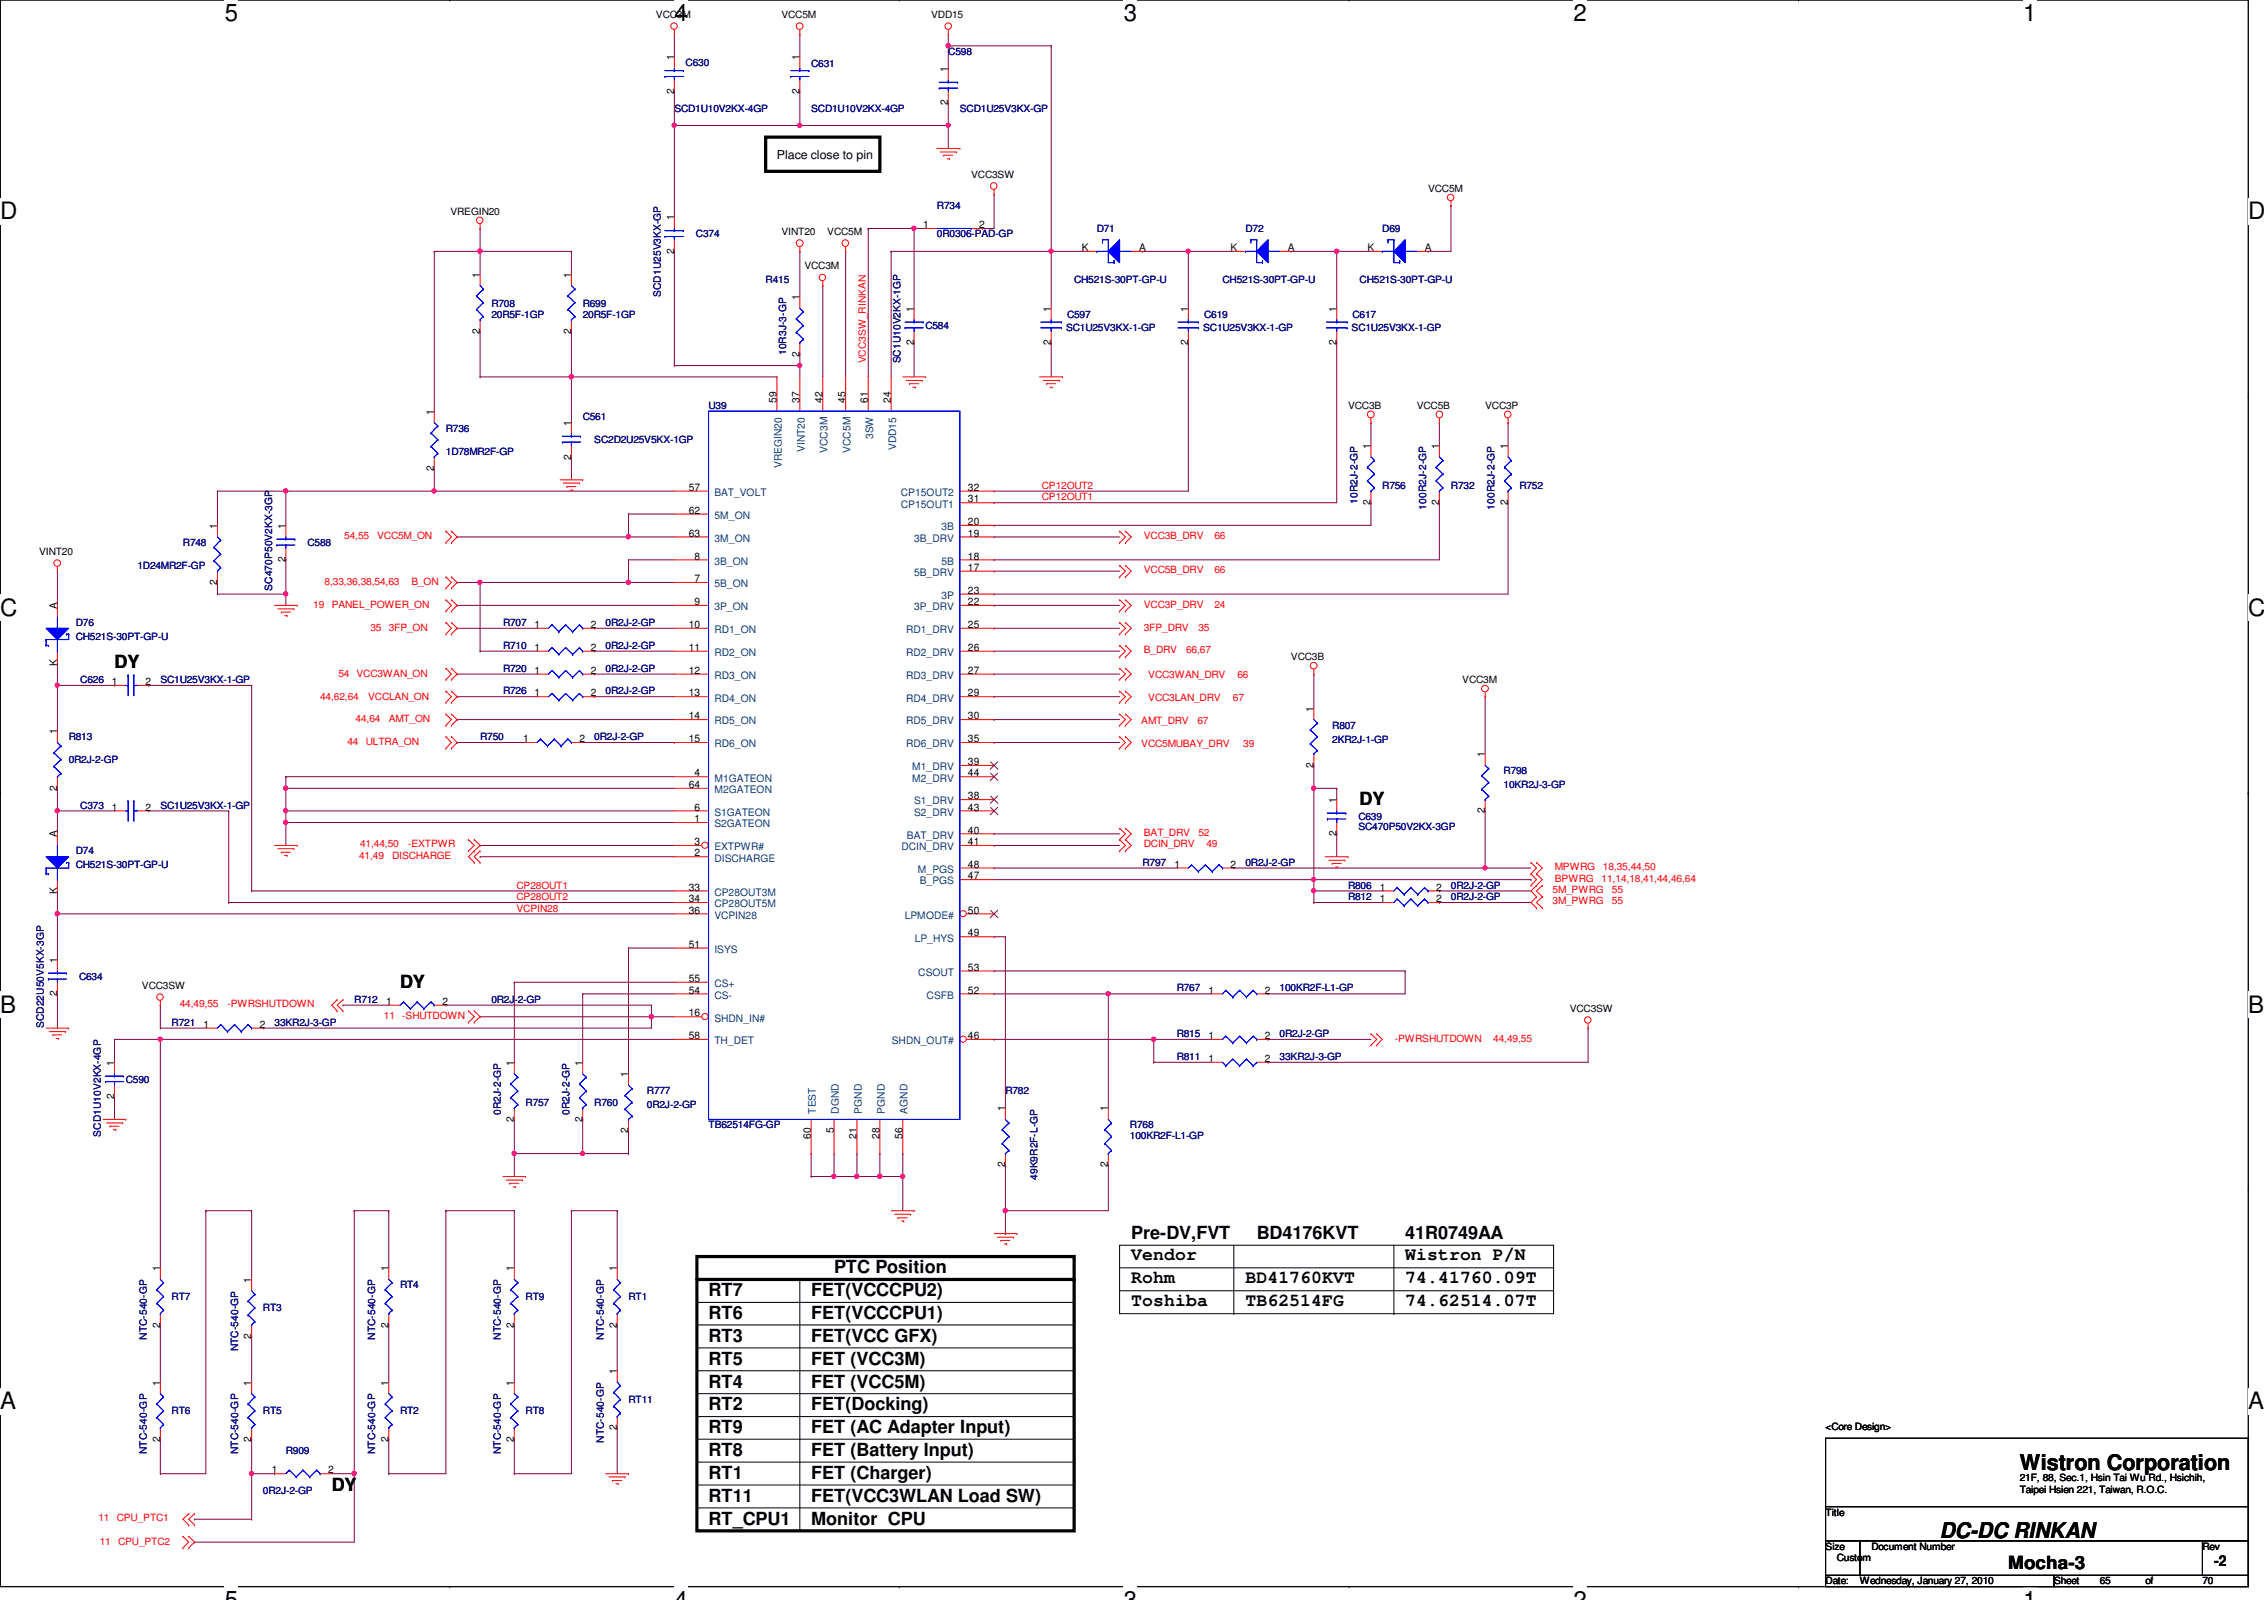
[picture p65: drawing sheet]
<svg xmlns="http://www.w3.org/2000/svg" width="297mm" height="210mm" viewBox="0 0 297 210" stroke-linecap="round" stroke-linejoin="round" font-family="sans-serif">
<defs><g id="words">
<g font-size="3.1">
<text x="29.5" y="2.8">5</text>
<text x="88.5" y="2.8">4</text>
<text x="147.4" y="2.8">3</text>
<text x="206.5" y="2.8">2</text>
<text x="265.4" y="2.8">1</text>
<text x="0" y="28.8">D</text>
<text x="295" y="28.8">D</text>
<text x="0" y="80.8">C</text>
<text x="295" y="80.8">C</text>
<text x="0" y="132.8">B</text>
<text x="295" y="132.8">B</text>
<text x="0" y="184.9">A</text>
<text x="295" y="184.9">A</text>
</g>
<g font-size="2.8">
<text x="265" y="192.8">Wistron Corporation</text>
<text x="254.5" y="201.8">DC-DC RINKAN</text>
</g>
<g font-size="2.4">
<text x="15" y="87.6">DY</text>
<text x="178.4" y="105.6">DY</text>
<text x="52.5" y="129.6">DY</text>
<text x="109.4" y="167">PTC Position</text>
<text x="148.4" y="165.3">Vendor</text>
<text x="148.4" y="162.6">Pre-DV,FVT</text>
<text x="164.9" y="162.6">BD4176KVT</text>
<text x="184.4" y="165.3">Wistron P/N</text>
<text x="184.4" y="162.6">41R0749AA</text>
<text x="93" y="170.1">RT7</text>
<text x="93" y="173.1">RT6</text>
<text x="106.4" y="170.1">FET(VCCCPU2)</text>
<text x="106.4" y="173.1">FET(VCCCPU1)</text>
<text x="148.4" y="168.3">Rohm</text>
<text x="148.4" y="171.3">Toshiba</text>
<text x="163.4" y="168.3">BD41760KVT</text>
<text x="163.4" y="171.3">TB62514FG</text>
<text x="184.4" y="171.3">74.62514.07T</text>
<text x="184.4" y="168.3">74.41760.09T</text>
<text x="93" y="176">RT3</text>
<text x="93" y="179">RT5</text>
<text x="106.4" y="176">FET(VCC GFX)</text>
<text x="106.4" y="179">FET (VCC3M)</text>
<text x="93" y="182">RT4</text>
<text x="93" y="185">RT2</text>
<text x="106.4" y="182">FET (VCC5M)</text>
<text x="106.4" y="185">FET(Docking)</text>
<text x="93" y="188">RT9</text>
<text x="93" y="191">RT8</text>
<text x="106.4" y="188">FET (AC Adapter Input)</text>
<text x="106.4" y="191">FET (Battery Input)</text>
<text x="43.5" y="195.5">DY</text>
<text x="93" y="194">RT1</text>
<text x="93" y="197">RT11</text>
<text x="106.4" y="194">FET (Charger)</text>
<text x="106.4" y="197">FET(VCC3WLAN Load SW)</text>
<text x="93" y="200">RT_CPU1</text>
<text x="106.4" y="200">Monitor CPU</text>
<text x="263.5" y="205.9">Mocha-3</text>
</g>
<text font-size="1.9" x="290.5" y="205.5">-2</text>
<text font-size="1.6" x="101.9" y="20.9">Place close to pin</text>
<g font-size="1.4">
<text x="88.4" y="7.9" transform="rotate(-90 88.4 7.9)">1</text>
<text x="104.9" y="7.9" transform="rotate(-90 104.9 7.9)">1</text>
<text x="124.4" y="9.4" transform="rotate(-90 124.4 9.4)">1</text>
<text x="88.4" y="12.3" transform="rotate(-90 88.4 12.3)">2</text>
<text x="104.9" y="12.3" transform="rotate(-90 104.9 12.3)">2</text>
<text x="124.4" y="13.8" transform="rotate(-90 124.4 13.8)">2</text>
<text x="88.4" y="28.9" transform="rotate(-90 88.4 28.9)">1</text>
<text x="121.1" y="29.9">1</text>
<text x="128.5" y="29.9">2</text>
<text x="88.4" y="33.3" transform="rotate(-90 88.4 33.3)">2</text>
<text x="141.9" y="32.9">K</text>
<text x="149.5" y="32.9">A</text>
<text x="161.5" y="32.9">K</text>
<text x="168.9" y="32.9">A</text>
<text x="179.4" y="32.9">K</text>
<text x="186.9" y="32.9">A</text>
<text x="62.9" y="36.4" transform="rotate(-90 62.9 36.4)">1</text>
<text x="74.9" y="36.4" transform="rotate(-90 74.9 36.4)">1</text>
<text x="104.9" y="39.4" transform="rotate(-90 104.9 39.4)">1</text>
<text x="119.9" y="40.9" transform="rotate(-90 119.9 40.9)">1</text>
<text x="137.9" y="40.9" transform="rotate(-90 137.9 40.9)">1</text>
<text x="155.9" y="40.9" transform="rotate(-90 155.9 40.9)">1</text>
<text x="175.3" y="40.9" transform="rotate(-90 175.3 40.9)">1</text>
<text x="62.9" y="43.8" transform="rotate(-90 62.9 43.8)">2</text>
<text x="74.9" y="43.8" transform="rotate(-90 74.9 43.8)">2</text>
<text x="104.9" y="46.8" transform="rotate(-90 104.9 46.8)">2</text>
<text x="119.9" y="45.3" transform="rotate(-90 119.9 45.3)">2</text>
<text x="137.9" y="45.3" transform="rotate(-90 137.9 45.3)">2</text>
<text x="155.9" y="45.3" transform="rotate(-90 155.9 45.3)">2</text>
<text x="175.3" y="45.3" transform="rotate(-90 175.3 45.3)">2</text>
<text x="101.9" y="52.9" transform="rotate(-90 101.9 52.9)">59</text>
<text x="104.9" y="52.9" transform="rotate(-90 104.9 52.9)">37</text>
<text x="107.9" y="52.9" transform="rotate(-90 107.9 52.9)">42</text>
<text x="110.9" y="52.9" transform="rotate(-90 110.9 52.9)">45</text>
<text x="113.9" y="52.9" transform="rotate(-90 113.9 52.9)">61</text>
<text x="116.9" y="52.9" transform="rotate(-90 116.9 52.9)">24</text>
<text x="56.9" y="54.4" transform="rotate(-90 56.9 54.4)">1</text>
<text x="74.9" y="55.9" transform="rotate(-90 74.9 55.9)">1</text>
<text x="179.8" y="58.9" transform="rotate(-90 179.8 58.9)">1</text>
<text x="188.8" y="58.9" transform="rotate(-90 188.8 58.9)">1</text>
<text x="197.8" y="58.9" transform="rotate(-90 197.8 58.9)">1</text>
<text x="56.9" y="61.8" transform="rotate(-90 56.9 61.8)">2</text>
<text x="74.9" y="60.3" transform="rotate(-90 74.9 60.3)">2</text>
<text x="90.4" y="64.4">57</text>
<text x="127" y="64.4">32</text>
<text x="127" y="65.9">31</text>
<text x="28.5" y="69.4" transform="rotate(-90 28.5 69.4)">1</text>
<text x="37.5" y="69.4" transform="rotate(-90 37.5 69.4)">1</text>
<text x="90.4" y="67.4">62</text>
<text x="90.4" y="70.4">63</text>
<text x="127" y="68.9">20</text>
<text x="127" y="70.4">19</text>
<text x="179.8" y="66.3" transform="rotate(-90 179.8 66.3)">2</text>
<text x="188.8" y="66.3" transform="rotate(-90 188.8 66.3)">2</text>
<text x="197.8" y="66.3" transform="rotate(-90 197.8 66.3)">2</text>
<text x="28.5" y="76.8" transform="rotate(-90 28.5 76.8)">2</text>
<text x="37.5" y="73.7" transform="rotate(-90 37.5 73.7)">2</text>
<text x="91.1" y="73.4">8</text>
<text x="91.1" y="76.4">7</text>
<text x="127" y="73.4">18</text>
<text x="127" y="74.9">17</text>
<text x="127" y="77.9">23</text>
<text x="7.5" y="79.9" transform="rotate(-90 7.5 79.9)">A</text>
<text x="70.1" y="82.4">1</text>
<text x="77.5" y="82.4">2</text>
<text x="90.4" y="82.4">10</text>
<text x="91.1" y="79.4">9</text>
<text x="127" y="79.4">22</text>
<text x="127" y="82.4">25</text>
<text x="7.5" y="87.4" transform="rotate(-90 7.5 87.4)">K</text>
<text x="14.7" y="89.9">1</text>
<text x="19.1" y="89.9">2</text>
<text x="70.1" y="88.4">1</text>
<text x="70.1" y="85.4">1</text>
<text x="77.5" y="88.4">2</text>
<text x="77.5" y="85.4">2</text>
<text x="90.4" y="85.4">11</text>
<text x="90.4" y="88.4">12</text>
<text x="127" y="85.4">26</text>
<text x="127" y="88.4">27</text>
<text x="70.1" y="91.4">1</text>
<text x="77.5" y="91.4">2</text>
<text x="90.4" y="91.4">13</text>
<text x="90.4" y="94.4">14</text>
<text x="127" y="91.4">29</text>
<text x="127" y="94.4">30</text>
<text x="172.3" y="93.3" transform="rotate(-90 172.3 93.3)">1</text>
<text x="7.5" y="96.4" transform="rotate(-90 7.5 96.4)">1</text>
<text x="68.7" y="97.4">1</text>
<text x="76" y="97.4">2</text>
<text x="90.4" y="97.4">15</text>
<text x="91.1" y="101.9">4</text>
<text x="127" y="100.4">39</text>
<text x="127" y="101.9">44</text>
<text x="127" y="97.4">35</text>
<text x="172.3" y="100.7" transform="rotate(-90 172.3 100.7)">2</text>
<text x="194.8" y="99.4" transform="rotate(-90 194.8 99.4)">1</text>
<text x="7.5" y="103.7" transform="rotate(-90 7.5 103.7)">2</text>
<text x="14.7" y="106.3">1</text>
<text x="19.1" y="106.3">2</text>
<text x="90.4" y="103.4">64</text>
<text x="91.1" y="106.3">6</text>
<text x="91.1" y="107.9">1</text>
<text x="127" y="104.9">38</text>
<text x="127" y="106.3">43</text>
<text x="175.3" y="105.3" transform="rotate(-90 175.3 105.3)">1</text>
<text x="194.8" y="106.7" transform="rotate(-90 194.8 106.7)">2</text>
<text x="7.5" y="109.9" transform="rotate(-90 7.5 109.9)">A</text>
<text x="91.1" y="110.9">3</text>
<text x="91.1" y="112.4">2</text>
<text x="127" y="113.8">48</text>
<text x="127" y="109.3">40</text>
<text x="127" y="110.9">41</text>
<text x="154.1" y="113.8">1</text>
<text x="161.5" y="113.8">2</text>
<text x="175.3" y="109.7" transform="rotate(-90 175.3 109.7)">2</text>
<text x="7.5" y="117.3" transform="rotate(-90 7.5 117.3)">K</text>
<text x="90.4" y="119.8">36</text>
<text x="90.4" y="116.8">33</text>
<text x="90.4" y="118.4">34</text>
<text x="127" y="115.4">47</text>
<text x="127" y="119.8">50</text>
<text x="181.1" y="116.8">1</text>
<text x="181.1" y="118.4">1</text>
<text x="188.4" y="116.8">2</text>
<text x="188.4" y="118.4">2</text>
<text x="90.4" y="124.3">51</text>
<text x="127" y="122.9">49</text>
<text x="7.5" y="130.7" transform="rotate(-90 7.5 130.7)">2</text>
<text x="7.5" y="126.3" transform="rotate(-90 7.5 126.3)">1</text>
<text x="50.7" y="131.8">1</text>
<text x="58" y="131.8">2</text>
<text x="90.4" y="128.8">55</text>
<text x="90.4" y="130.3">54</text>
<text x="127" y="127.3">53</text>
<text x="127" y="130.3">52</text>
<text x="158.6" y="130.3">1</text>
<text x="165.9" y="130.3">2</text>
<text x="26.7" y="134.8">1</text>
<text x="34.1" y="134.8">2</text>
<text x="90.4" y="136.3">58</text>
<text x="90.4" y="133.3">16</text>
<text x="127" y="136.3">46</text>
<text x="158.6" y="136.3">1</text>
<text x="165.9" y="136.3">2</text>
<text x="15" y="139.8" transform="rotate(-90 15 139.8)">1</text>
<text x="67.4" y="139.8" transform="rotate(-90 67.4 139.8)">1</text>
<text x="76.4" y="139.8" transform="rotate(-90 76.4 139.8)">1</text>
<text x="82.4" y="141.3" transform="rotate(-90 82.4 141.3)">1</text>
<text x="158.6" y="139.3">1</text>
<text x="165.9" y="139.3">2</text>
<text x="15" y="144.2" transform="rotate(-90 15 144.2)">2</text>
<text x="67.4" y="147.2" transform="rotate(-90 67.4 147.2)">2</text>
<text x="76.4" y="147.2" transform="rotate(-90 76.4 147.2)">2</text>
<text x="82.4" y="148.7" transform="rotate(-90 82.4 148.7)">2</text>
<text x="106.4" y="149.4" transform="rotate(-90 106.4 149.4)">60</text>
<text x="109.4" y="148.7" transform="rotate(-90 109.4 148.7)">5</text>
<text x="112.4" y="149.4" transform="rotate(-90 112.4 149.4)">21</text>
<text x="115.4" y="149.4" transform="rotate(-90 115.4 149.4)">28</text>
<text x="118.4" y="149.4" transform="rotate(-90 118.4 149.4)">56</text>
<text x="131.9" y="145.8" transform="rotate(-90 131.9 145.8)">1</text>
<text x="145.4" y="145.8" transform="rotate(-90 145.4 145.8)">1</text>
<text x="131.9" y="153.2" transform="rotate(-90 131.9 153.2)">2</text>
<text x="145.4" y="153.2" transform="rotate(-90 145.4 153.2)">2</text>
<text x="21" y="166.8" transform="rotate(-90 21 166.8)">1</text>
<text x="51" y="166.8" transform="rotate(-90 51 166.8)">1</text>
<text x="67.4" y="166.8" transform="rotate(-90 67.4 166.8)">1</text>
<text x="80.9" y="166.8" transform="rotate(-90 80.9 166.8)">1</text>
<text x="33" y="168.3" transform="rotate(-90 33 168.3)">1</text>
<text x="21" y="174.2" transform="rotate(-90 21 174.2)">2</text>
<text x="33" y="175.6" transform="rotate(-90 33 175.6)">2</text>
<text x="51" y="174.2" transform="rotate(-90 51 174.2)">2</text>
<text x="67.4" y="174.2" transform="rotate(-90 67.4 174.2)">2</text>
<text x="80.9" y="174.2" transform="rotate(-90 80.9 174.2)">2</text>
<text x="21" y="181.8" transform="rotate(-90 21 181.8)">1</text>
<text x="33" y="181.8" transform="rotate(-90 33 181.8)">1</text>
<text x="51" y="181.8" transform="rotate(-90 51 181.8)">1</text>
<text x="67.4" y="181.8" transform="rotate(-90 67.4 181.8)">1</text>
<text x="80.9" y="180.3" transform="rotate(-90 80.9 180.3)">1</text>
<text x="21" y="189.1" transform="rotate(-90 21 189.1)">2</text>
<text x="33" y="189.1" transform="rotate(-90 33 189.1)">2</text>
<text x="51" y="189.1" transform="rotate(-90 51 189.1)">2</text>
<text x="67.4" y="189.1" transform="rotate(-90 67.4 189.1)">2</text>
<text x="80.9" y="187.7" transform="rotate(-90 80.9 187.7)">2</text>
<text x="35.7" y="193.3">1</text>
<text x="43" y="193.3">2</text>
</g>
<g font-size="1.4" fill="#004080">
<text x="105.6" y="59.3" transform="rotate(-90 105.6 59.3)">VINT20</text>
<text x="108.6" y="59.4" transform="rotate(-90 108.6 59.4)">VCC3M</text>
<text x="111.6" y="59.4" transform="rotate(-90 111.6 59.4)">VCC5M</text>
<text x="114.6" y="57.6" transform="rotate(-90 114.6 57.6)">3SW</text>
<text x="117.6" y="59.1" transform="rotate(-90 117.6 59.1)">VDD15</text>
<text x="93.7" y="65.1">BAT_VOLT</text>
<text x="102.6" y="61.4" transform="rotate(-90 102.6 61.4)">VREGIN20</text>
<text x="118.2" y="65.1">CP15OUT2</text>
<text x="93.7" y="68.1">5M_ON</text>
<text x="93.7" y="71.1">3M_ON</text>
<text x="118.2" y="66.6">CP15OUT1</text>
<text x="119.9" y="71.1">3B_DRV</text>
<text x="123.5" y="69.6">3B</text>
<text x="93.7" y="74.1">3B_ON</text>
<text x="93.7" y="77">5B_ON</text>
<text x="119.9" y="75.6">5B_DRV</text>
<text x="123.5" y="74.1">5B</text>
<text x="93.7" y="80.1">3P_ON</text>
<text x="93.7" y="83.1">RD1_ON</text>
<text x="118.9" y="83.1">RD1_DRV</text>
<text x="119.9" y="80.1">3P_DRV</text>
<text x="123.5" y="78.6">3P</text>
<text x="93.7" y="86.1">RD2_ON</text>
<text x="93.7" y="89.1">RD3_ON</text>
<text x="118.9" y="86.1">RD2_DRV</text>
<text x="118.9" y="89.1">RD3_DRV</text>
<text x="93.7" y="92">RD4_ON</text>
<text x="93.7" y="95">RD5_ON</text>
<text x="118.9" y="92">RD4_DRV</text>
<text x="118.9" y="95">RD5_DRV</text>
<text x="93.7" y="98">RD6_ON</text>
<text x="118.9" y="98">RD6_DRV</text>
<text x="119.7" y="101">M1_DRV</text>
<text x="93.7" y="102.5">M1GATEON</text>
<text x="93.7" y="104.1">M2GATEON</text>
<text x="93.7" y="107">S1GATEON</text>
<text x="119.7" y="102.5">M2_DRV</text>
<text x="119.9" y="105.5">S1_DRV</text>
<text x="119.9" y="107">S2_DRV</text>
<text x="93.7" y="108.5">S2GATEON</text>
<text x="93.7" y="111.5">EXTPWR#</text>
<text x="93.7" y="113">DISCHARGE</text>
<text x="118.3" y="111.5">DCIN_DRV</text>
<text x="119" y="110">BAT_DRV</text>
<text x="93.7" y="117.5">CP28OUT3M</text>
<text x="93.7" y="119">CP28OUT5M</text>
<text x="120.4" y="114.5">M_PGS</text>
<text x="120.7" y="116">B_PGS</text>
<text x="93.7" y="120.5">VCPIN28</text>
<text x="93.7" y="125">ISYS</text>
<text x="118.7" y="120.5">LPMODE#</text>
<text x="120" y="123.5">LP_HYS</text>
<text x="93.7" y="129.5">CS+</text>
<text x="93.7" y="131">CS-</text>
<text x="120.5" y="128">CSOUT</text>
<text x="121.6" y="131">CSFB</text>
<text x="93.7" y="137">TH_DET</text>
<text x="93.7" y="134">SHDN_IN#</text>
<text x="117" y="137">SHDN_OUT#</text>
<text x="107.1" y="146.1" transform="rotate(-90 107.1 146.1)">TEST</text>
<text x="110.1" y="146.1" transform="rotate(-90 110.1 146.1)">DGND</text>
<text x="113.1" y="146.1" transform="rotate(-90 113.1 146.1)">PGND</text>
<text x="116.1" y="146.1" transform="rotate(-90 116.1 146.1)">PGND</text>
<text x="119.1" y="146.1" transform="rotate(-90 119.1 146.1)">AGND</text>
</g>
<g font-size="1.3">
<text x="86.1" y="2.4">VCC3M</text>
<text x="102.5" y="2.4">VCC5M</text>
<text x="122.2" y="2.4">VDD15</text>
<text x="127.4" y="23.4">VCC3SW</text>
<text x="59.1" y="28.2">VREGIN20</text>
<text x="187.4" y="25.1">VCC5M</text>
<text x="102.5" y="30.9">VINT20</text>
<text x="105.5" y="35.3">VCC3M</text>
<text x="108.5" y="30.9">VCC5M</text>
<text x="176.9" y="53.6">VCC3B</text>
<text x="185.9" y="53.6">VCC5B</text>
<text x="194.9" y="53.6">VCC3P</text>
<text x="5.1" y="72.8">VINT20</text>
<text x="169.4" y="86.6">VCC3B</text>
<text x="191.9" y="89.6">VCC3M</text>
<text x="18.6" y="129.8">VCC3SW</text>
<text x="205.9" y="132.8">VCC3SW</text>
<text x="239.5" y="187.6">&lt;Core Design&gt;</text>
<text x="265" y="194.4">21F, 88, Sec.1, Hsin Tai Wu Rd., Hsichih,</text>
<text x="265" y="195.9">Taipei Hsien 221, Taiwan, R.O.C.</text>
<text x="239.5" y="198.8">Title</text>
<text x="239.5" y="203.3">Size</text>
<text x="245.5" y="203.3">Document Number</text>
<text x="289" y="203.3">Rev</text>
<text x="239.5" y="207.9">Date:</text>
<text x="241" y="204.9">Custom</text>
<text x="244" y="207.9">Wednesday, January 27, 2010</text>
<text x="269.5" y="207.9">Sheet</text>
<text x="275.5" y="207.9">65</text>
<text x="281.5" y="207.9">of</text>
<text x="289" y="207.9">70</text>
</g>
<g font-size="1.3" fill="#000080">
<text x="90" y="8.7">C630</text>
<text x="106.4" y="8.8">C631</text>
<text x="124.4" y="7.2">C598</text>
<text x="88.5" y="14.7">SCD1U10V2KX-4GP</text>
<text x="106.4" y="14.7">SCD1U10V2KX-4GP</text>
<text x="125.9" y="14.7">SCD1U25V3KX-GP</text>
<text x="122.9" y="27.4">R734</text>
<text x="91.3" y="31.2">C374</text>
<text x="122.9" y="31.2">0R0306-PAD-GP</text>
<text x="143.9" y="30.4">D71</text>
<text x="163.4" y="30.4">D72</text>
<text x="181.4" y="30.4">D69</text>
<text x="64.5" y="40.3">R708</text>
<text x="64.5" y="41.7">20R5F-1GP</text>
<text x="76.5" y="40.3">R699</text>
<text x="76.5" y="41.7">20R5F-1GP</text>
<text x="86.7" y="38.9" transform="rotate(-90 86.7 38.9)">SCD1U25V3KX-GP</text>
<text x="100.5" y="37.2">R415</text>
<text x="140" y="41.7">C597</text>
<text x="140.9" y="37.2">CH521S-30PT-GP-U</text>
<text x="158" y="41.7">C619</text>
<text x="160.4" y="37.2">CH521S-30PT-GP-U</text>
<text x="177.5" y="41.7">C617</text>
<text x="178.4" y="37.2">CH521S-30PT-GP-U</text>
<text x="103.2" y="46.6" transform="rotate(-90 103.2 46.6)">10R3J-3-GP</text>
<text x="118.1" y="47.7" transform="rotate(-90 118.1 47.7)">SC1U10V2KX-1GP</text>
<text x="121.4" y="43.1">C584</text>
<text x="139.9" y="43.4">SC1U25V3KX-1-GP</text>
<text x="157.9" y="43.4">SC1U25V3KX-1-GP</text>
<text x="177.3" y="43.4">SC1U25V3KX-1-GP</text>
<text x="93" y="53.6">U39</text>
<text x="58.5" y="56.6">R736</text>
<text x="58.5" y="59.6">1D78MR2F-GP</text>
<text x="76.5" y="55.1">C561</text>
<text x="78" y="58.1">SC2D2U25V5KX-1GP</text>
<text x="181.4" y="64.1">R756</text>
<text x="190.4" y="64.1">R732</text>
<text x="199.3" y="64.1">R752</text>
<text x="24" y="71.6">R748</text>
<text x="40.3" y="71.6">C588</text>
<text x="178.1" y="66.1" transform="rotate(-90 178.1 66.1)">10R2J-2-GP</text>
<text x="187.1" y="66.8" transform="rotate(-90 187.1 66.8)">100R2J-2-GP</text>
<text x="196.1" y="66.8" transform="rotate(-90 196.1 66.8)">100R2J-2-GP</text>
<text x="18" y="74.6">1D24MR2F-GP</text>
<text x="35.7" y="77.5" transform="rotate(-90 35.7 77.5)">SC470P50V2KX-3GP</text>
<text x="9.9" y="82.1">D76</text>
<text x="9.9" y="83.9">CH521S-30PT-GP-U</text>
<text x="66" y="82.1">R707</text>
<text x="79.5" y="82.1">0R2J-2-GP</text>
<text x="10.5" y="89.6">C626</text>
<text x="21" y="89.6">SC1U25V3KX-1-GP</text>
<text x="66" y="88.1">R720</text>
<text x="66" y="85.1">R710</text>
<text x="79.5" y="88.1">0R2J-2-GP</text>
<text x="79.5" y="85.1">0R2J-2-GP</text>
<text x="66" y="91.1">R726</text>
<text x="79.5" y="91.1">0R2J-2-GP</text>
<text x="174.8" y="95.6">R807</text>
<text x="9" y="97.1">R813</text>
<text x="9" y="100.1">0R2J-2-GP</text>
<text x="63" y="97.1">R750</text>
<text x="78" y="97.1">0R2J-2-GP</text>
<text x="174.8" y="97.4">2KR2J-1-GP</text>
<text x="197.3" y="101.6">R798</text>
<text x="10.5" y="106.1">C373</text>
<text x="21" y="106.1">SC1U25V3KX-1-GP</text>
<text x="178.2" y="107.6">C639</text>
<text x="197.3" y="103.4">10KR2J-3-GP</text>
<text x="9.9" y="112.1">D74</text>
<text x="9.9" y="113.9">CH521S-30PT-GP-U</text>
<text x="149.9" y="113.6">R797</text>
<text x="163.4" y="113.6">0R2J-2-GP</text>
<text x="178.2" y="108.9">SC470P50V2KX-3GP</text>
<text x="176.9" y="116.6">R806</text>
<text x="176.9" y="118.1">R812</text>
<text x="190.4" y="116.6">0R2J-2-GP</text>
<text x="190.4" y="118.1">0R2J-2-GP</text>
<text x="10.4" y="128.6">C634</text>
<text x="46.5" y="131.6">R712</text>
<text x="64.5" y="131.6">0R2J-2-GP</text>
<text x="154.4" y="130">R767</text>
<text x="167.9" y="130">100KR2F-L1-GP</text>
<text x="5.8" y="134.9" transform="rotate(-90 5.8 134.9)">SCD22U50V5KX-3GP</text>
<text x="22.5" y="134.6">R721</text>
<text x="36" y="134.6">33KR2J-3-GP</text>
<text x="154.4" y="136.1">R815</text>
<text x="167.9" y="136.1">0R2J-2-GP</text>
<text x="16.5" y="142.1">C590</text>
<text x="84.9" y="143.6">R777</text>
<text x="131.9" y="143.6">R782</text>
<text x="154.4" y="139.1">R811</text>
<text x="167.9" y="139.1">33KR2J-3-GP</text>
<text x="13.2" y="149.1" transform="rotate(-90 13.2 149.1)">SCD1U10V2KX-4GP</text>
<text x="65.7" y="146.3" transform="rotate(-90 65.7 146.3)">0R2J-2-GP</text>
<text x="69" y="145">R757</text>
<text x="74.7" y="146.3" transform="rotate(-90 74.7 146.3)">0R2J-2-GP</text>
<text x="78" y="145">R760</text>
<text x="84.9" y="145.3">0R2J-2-GP</text>
<text x="93" y="148">TB62514FG-GP</text>
<text x="148.2" y="148">R768</text>
<text x="148.2" y="149.4">100KR2F-L1-GP</text>
<text x="136.1" y="154.8" transform="rotate(-90 136.1 154.8)">49K9R2F-L-GP</text>
<text x="22.5" y="170.5">RT7</text>
<text x="34.5" y="172">RT3</text>
<text x="52.5" y="169">RT4</text>
<text x="69" y="170.5">RT9</text>
<text x="82.5" y="170.5">RT1</text>
<text x="19.3" y="175.8" transform="rotate(-90 19.3 175.8)">NTC-540-GP</text>
<text x="31.2" y="177.3" transform="rotate(-90 31.2 177.3)">NTC-540-GP</text>
<text x="49.2" y="175.8" transform="rotate(-90 49.2 175.8)">NTC-540-GP</text>
<text x="65.7" y="175.8" transform="rotate(-90 65.7 175.8)">NTC-540-GP</text>
<text x="79.2" y="175.8" transform="rotate(-90 79.2 175.8)">NTC-540-GP</text>
<text x="22.5" y="185.5">RT6</text>
<text x="34.5" y="185.5">RT5</text>
<text x="52.5" y="185.5">RT2</text>
<text x="69" y="185.5">RT8</text>
<text x="82.5" y="184">RT11</text>
<text x="19.3" y="190.8" transform="rotate(-90 19.3 190.8)">NTC-540-GP</text>
<text x="31.2" y="190.8" transform="rotate(-90 31.2 190.8)">NTC-540-GP</text>
<text x="37.5" y="190.8">R909</text>
<text x="49.2" y="190.8" transform="rotate(-90 49.2 190.8)">NTC-540-GP</text>
<text x="65.7" y="190.8" transform="rotate(-90 65.7 190.8)">NTC-540-GP</text>
<text x="79.2" y="189.3" transform="rotate(-90 79.2 189.3)">NTC-540-GP</text>
<text x="34.5" y="196">0R2J-2-GP</text>
</g>
<g font-size="1.3" fill="#f00">
<text x="113.6" y="47.7" transform="rotate(-90 113.6 47.7)">VCC3SW_RINKAN</text>
<text x="136.7" y="65.7">CP12OUT1</text>
<text x="136.7" y="64.1">CP12OUT2</text>
<text x="45.2" y="70.7">54,55</text>
<text x="49.5" y="70.7">VCC5M_ON</text>
<text x="150.1" y="70.7">VCC3B_DRV</text>
<text x="159.3" y="70.7">66</text>
<text x="42.6" y="76.7">8,33,36,38,54,63</text>
<text x="54" y="76.7">B_ON</text>
<text x="150.1" y="75.2">VCC5B_DRV</text>
<text x="159.3" y="75.2">66</text>
<text x="41.1" y="79.7">19</text>
<text x="43.5" y="79.7">PANEL_POWER_ON</text>
<text x="48.6" y="82.7">35</text>
<text x="51" y="82.7">3FP_ON</text>
<text x="150.1" y="79.7">VCC3P_DRV</text>
<text x="150.1" y="82.7">3FP_DRV</text>
<text x="157.2" y="82.7">35</text>
<text x="159.3" y="79.7">24</text>
<text x="44.4" y="88.9">54 VCC3WAN_ON</text>
<text x="150.1" y="85.7">B_DRV</text>
<text x="150.7" y="89">VCC3WAN_DRV</text>
<text x="155.6" y="85.7">66,67</text>
<text x="162.3" y="89">66</text>
<text x="42" y="91.9">44,62,64</text>
<text x="46.6" y="94.7">44,64</text>
<text x="48.3" y="91.9">VCCLAN_ON</text>
<text x="51" y="94.7">AMT_ON</text>
<text x="149.7" y="95">AMT_DRV</text>
<text x="150.7" y="92">VCC3LAN_DRV</text>
<text x="157.1" y="95">67</text>
<text x="161.8" y="92">67</text>
<text x="45.6" y="97.7">44</text>
<text x="48" y="97.7">ULTRA_ON</text>
<text x="149.7" y="98">VCC5MUBAY_DRV</text>
<text x="163.1" y="98">39</text>
<text x="47.1" y="112.7">41,49</text>
<text x="47.2" y="111.2">41,44,50</text>
<text x="51.4" y="112.7">DISCHARGE</text>
<text x="53.5" y="111.2">-EXTPWR</text>
<text x="150.1" y="111.2">DCIN_DRV</text>
<text x="150.1" y="109.7">BAT_DRV</text>
<text x="157.2" y="109.7">52</text>
<text x="158.3" y="111.2">49</text>
<text x="67.8" y="118.1">CP28OUT2</text>
<text x="67.8" y="119.6">VCPIN28</text>
<text x="67.8" y="116.6">CP28OUT1</text>
<text x="203.7" y="117.2">5M_PWRG</text>
<text x="203.7" y="118.7">3M_PWRG</text>
<text x="204" y="115.7">BPWRG</text>
<text x="204" y="114.2">MPWRG</text>
<text x="210.1" y="115.7">11,14,18,41,44,46,64</text>
<text x="210.3" y="114.2">18,35,44,50</text>
<text x="211.5" y="117.2">55</text>
<text x="211.5" y="118.7">55</text>
<text x="23.6" y="132.2">44,49,55</text>
<text x="29.8" y="132.2">-PWRSHUTDOWN</text>
<text x="50.4" y="133.6">11</text>
<text x="52.8" y="133.6">-SHUTDOWN</text>
<text x="183" y="136.7">-PWRSHUTDOWN</text>
<text x="195.9" y="136.7">44,49,55</text>
<text x="12.9" y="199.6">11</text>
<text x="13.1" y="202.7">11</text>
<text x="15.3" y="199.6">CPU_PTC1</text>
<text x="15.5" y="202.7">CPU_PTC2</text>
</g>
</g></defs>
<path d="M0 0h295v208.2h-295z" fill="none" stroke="#000" stroke-width=".13"/>
<g fill="#fff">
<path d="M29.5 0h1.7v3.5h-1.7z"/>
<path d="M29.5 208.2h1.7v1.7h-1.7z"/>
</g>
<path d="M59 0h.1M59 208.2h.1" fill="none" stroke="#000" stroke-width=".13"/>
<g fill="#fff">
<path d="M88.5 0h1.7v3.5h-1.7z"/>
<path d="M88.5 208.2h1.7v1.7h-1.7z"/>
</g>
<path d="M118 0h.1M118 208.2h.1" fill="none" stroke="#000" stroke-width=".13"/>
<g fill="#fff">
<path d="M147.4 0h1.8v3.5h-1.8z"/>
<path d="M147.4 208.2h1.8v1.7h-1.8z"/>
</g>
<path d="M177 0h.1M177 208.2h.1" fill="none" stroke="#000" stroke-width=".13"/>
<g fill="#fff">
<path d="M206.5 0h1.7v3.5h-1.7z"/>
<path d="M206.5 208.2h1.7v1.7h-1.7z"/>
</g>
<path d="M236 0h.1M236 208.2h.1" fill="none" stroke="#000" stroke-width=".13"/>
<g fill="#fff">
<path d="M265.4 0h1.8v3.5h-1.8z"/>
<path d="M265.4 208.2h1.8v1.7h-1.8z"/>
<path d="M0 26h2.3v3.5h-2.3z"/>
<path d="M295 26h2.1v3.5h-2.1z"/>
<path d="M0 78h2.3v3.5h-2.3z"/>
<path d="M295 78h2.1v3.5h-2.1z"/>
</g>
<path d="M0 52h.1M295 52h.1" fill="none" stroke="#000" stroke-width=".13"/>
<g fill="#fff">
<path d="M0 130h2.1v3.5h-2.1z"/>
<path d="M295 130h2v3.5h-2z"/>
</g>
<path d="M0 104.1h.1M295 104.1h.1" fill="none" stroke="#000" stroke-width=".13"/>
<g fill="#fff">
<path d="M0 182.1h2.1v3.4h-2.1z"/>
<path d="M295 182.1h2v3.4h-2z"/>
</g>
<path d="M0 156.1h.1M295 156.1h.1" fill="none" stroke="#000" stroke-width=".13"/>
<path d="M63 33h.1M63 33v3" fill="none" stroke="#800040" stroke-width=".13"/>
<circle cx="63" cy="33" r=".29" fill="#f0f"/>
<circle cx="63" cy="33" r=".29" fill="none" stroke="#f0f" stroke-width=".13"/>
<g fill="none" stroke="#800040" stroke-width=".13">
<path d="M104.9 33h.1M104.9 33v5.9M116.9 33h.1M116.9 33h21M197.9 55.5h.1M197.9 55.5v3M60 91.4h.1M60 91.4h10.5M78 91.4h.1M78 91.4h10.5M194.9 113.9h.1M194.9 113.9h6"/>
<path d="M63 133.4h.1M63 133.4h22.5"/>
</g>
<circle cx="194.8" cy="113.9" r=".29" fill="#f0f"/>
<circle cx="194.8" cy="113.9" r=".29" fill="none" stroke="#f0f" stroke-width=".13"/>
<path d="M37.5 101.9h.1M37.5 103.4h.1M37.5 101.9h51M37.5 103.4h51" fill="none" stroke="#800040" stroke-width=".13"/>
<circle cx="37.5" cy="103.4" r=".29" fill="#f0f"/>
<circle cx="37.5" cy="103.4" r=".29" fill="none" stroke="#f0f" stroke-width=".13"/>
<path d="M82.5 76.4h.1M82.5 76.4h6" fill="none" stroke="#800040" stroke-width=".13"/>
<circle cx="82.4" cy="76.4" r=".29" fill="#f0f"/>
<circle cx="82.4" cy="76.4" r=".29" fill="none" stroke="#f0f" stroke-width=".13"/>
<g fill="none" stroke="#800040" stroke-width=".13">
<path d="M187.4 33h.1M187.4 33h3M75 43.5h.1M75 49.4h.1M75 43.5v12M60 70.4h.1M60 70.4h22.5M63 76.4h.1M63 76.4h19.5M130.4 77.9h.1M197.9 66h.1M197.9 66v11.9h-67.5"/>
<path d="M172.4 88.4h.1M172.4 88.4v4.5M7.5 106.4h.1M7.5 106.4h7.5M19.5 106.4h.1M19.5 106.4h10.5M63 110.9h.1M63 112.4h.1M63 110.9h25.5M63 112.4h25.5M161.9 113.9h.1M194.9 106.4h.1"/>
<path d="M194.9 106.4v7.5h-33M7.5 130.4h.1M7.5 130.4v4.5M130.4 122.9h.1M130.4 127.4h.1M130.4 122.9h1.5M130.4 127.4h54M208.4 134.9h.1M208.4 134.9v4.5M131.9 158.8h.1M145.4 152.9h.1M145.4 152.9v5.9h-13.5"/>
</g>
<circle cx="131.9" cy="158.8" r=".29" fill="#f0f"/>
<circle cx="131.9" cy="158.8" r=".29" fill="none" stroke="#f0f" stroke-width=".13"/>
<path d="M88.5 16.5h.1M88.5 16.5v12M75 33h.1M75 33v3M155.9 33h.1M155.9 33h6M67.5 128.9h.1M67.5 128.9h21" fill="none" stroke="#800040" stroke-width=".13"/>
<circle cx="155.9" cy="33" r=".29" fill="#f0f"/>
<circle cx="155.9" cy="33" r=".29" fill="none" stroke="#f0f" stroke-width=".13"/>
<path d="M112.4 151.3h.1M112.4 154.3h.1M112.4 151.3v3M112.4 154.3h3" fill="none" stroke="#800040" stroke-width=".13"/>
<circle cx="115.4" cy="154.3" r=".29" fill="#f0f"/>
<circle cx="115.4" cy="154.3" r=".29" fill="none" stroke="#f0f" stroke-width=".13"/>
<circle cx="112.4" cy="154.3" r=".29" fill="#f0f"/>
<circle cx="112.4" cy="154.3" r=".29" fill="none" stroke="#f0f" stroke-width=".13"/>
<path d="M60 79.4h.1M60 79.4h28.5M130.4 74.9h.1M130.4 74.9h16.5M85.5 133.4h.1M85.5 133.4h3" fill="none" stroke="#800040" stroke-width=".13"/>
<circle cx="85.4" cy="133.4" r=".29" fill="#f0f"/>
<circle cx="85.4" cy="133.4" r=".29" fill="none" stroke="#f0f" stroke-width=".13"/>
<path d="M137.9 33h.1M137.9 33h4.5M179.9 55.5h.1M179.9 55.5v3M28.5 64.4h.1M28.5 64.4v4.5M78 85.4h.1M78 85.4h10.5M166.4 136.4h.1M166.4 136.4h13.5" fill="none" stroke="#800040" stroke-width=".13"/>
<circle cx="137.9" cy="33" r=".29" fill="#f0f"/>
<circle cx="137.9" cy="33" r=".29" fill="none" stroke="#f0f" stroke-width=".13"/>
<path d="M137.9 33h.1M137.9 33v7.5M57 64.4h.1M57 64.4h31.5M21 136.4h.1M21 136.4h67.5" fill="none" stroke="#800040" stroke-width=".13"/>
<circle cx="21" cy="136.3" r=".29" fill="#f0f"/>
<circle cx="21" cy="136.3" r=".29" fill="none" stroke="#f0f" stroke-width=".13"/>
<path d="M155.9 33h.1M155.9 33v7.5M104.9 48h.1M104.9 48v1.4M106.4 151.3h.1M106.4 151.3v3" fill="none" stroke="#800040" stroke-width=".13"/>
<circle cx="104.9" cy="47.9" r=".29" fill="#f0f"/>
<circle cx="104.9" cy="47.9" r=".29" fill="none" stroke="#f0f" stroke-width=".13"/>
<g fill="none" stroke="#800040" stroke-width=".13">
<path d="M113.9 30h.1M113.9 30v19.4M119.9 30h.1M119.9 30h1.5M119.9 30v10.5M119.9 45h.1M119.9 45v4.4M82.5 73.4h.1M82.5 73.4h6M82.5 73.4v3M19.5 89.9h.1M19.5 89.9h13.5"/>
<path d="M130.4 85.4h.1M130.4 85.4h16.5M130.4 130.4h.1M130.4 130.4h15M118.4 151.3h.1M118.4 151.3v3"/>
</g>
<circle cx="119.9" cy="29.9" r=".29" fill="#f0f"/>
<circle cx="119.9" cy="29.9" r=".29" fill="none" stroke="#f0f" stroke-width=".13"/>
<path d="M30 106.4h.1M30 118.4h.1M30 106.4v12M30 118.4h58.5M151.4 136.4h.1M151.4 136.4h7.5" fill="none" stroke="#800040" stroke-width=".13"/>
<circle cx="151.3" cy="136.3" r=".29" fill="#f0f"/>
<circle cx="151.3" cy="136.3" r=".29" fill="none" stroke="#f0f" stroke-width=".13"/>
<g fill="none" stroke="#800040" stroke-width=".13">
<path d="M7.5 119.9h.1M7.5 119.9v6M7.5 119.9h81M130.4 136.4h.1M130.4 136.4h21M151.4 139.4h.1M151.4 136.4h.1M151.4 139.4h7.5M151.4 136.4v3M75 158.8h.1M75 158.8v34.5h-7.5M75 158.8h6"/>
<path d="M81 158.8h.1M81 158.8v7.5M67.5 173.8h.1M67.5 173.8v7.5M67.5 188.8h.1M67.5 193.3h.1M67.5 188.8v4.5"/>
</g>
<circle cx="7.5" cy="119.9" r=".29" fill="#f0f"/>
<circle cx="7.5" cy="119.9" r=".29" fill="none" stroke="#f0f" stroke-width=".13"/>
<path d="M37.5 77.9h.1M37.5 64.4h.1M37.5 77.9v1.5M37.5 64.4h19.5" fill="none" stroke="#800040" stroke-width=".13"/>
<circle cx="56.9" cy="64.4" r=".29" fill="#f0f"/>
<circle cx="56.9" cy="64.4" r=".29" fill="none" stroke="#f0f" stroke-width=".13"/>
<circle cx="37.5" cy="64.4" r=".29" fill="#f0f"/>
<circle cx="37.5" cy="64.4" r=".29" fill="none" stroke="#f0f" stroke-width=".13"/>
<path d="M124.4 6h.1M124.4 6h13.5M88.5 33h.1M88.5 33v15M88.5 48h.1M104.9 46.4h.1M104.9 46.4v1.6h-16.4" fill="none" stroke="#800040" stroke-width=".13"/>
<circle cx="124.4" cy="6" r=".29" fill="#f0f"/>
<circle cx="124.4" cy="6" r=".29" fill="none" stroke="#f0f" stroke-width=".13"/>
<path d="M137.9 6h.1M137.9 6v27M130.4 94.4h.1M130.4 94.4h16.5M7.5 106.4h.1M7.5 106.4v3M76.5 130.4h.1M76.5 130.4h12M109.4 151.3h.1M109.4 154.3h.1M109.4 151.3v3M109.4 154.3h3" fill="none" stroke="#800040" stroke-width=".13"/>
<circle cx="109.4" cy="154.3" r=".29" fill="#f0f"/>
<circle cx="109.4" cy="154.3" r=".29" fill="none" stroke="#f0f" stroke-width=".13"/>
<g fill="none" stroke="#800040" stroke-width=".13">
<path d="M169.4 33h.1M169.4 33h6M63 76.4h.1M63 76.4v9M130.4 79.4h.1M130.4 79.4h16.5M60 82.4h.1M60 82.4h10.5M78 82.4h.1M78 82.4h10.5M130.4 97.4h.1M130.4 97.4h16.5"/>
<path d="M7.5 116.9h.1M7.5 116.9v3M130.4 113.9h.1M130.4 113.9h24M21 134.9h.1M21 134.9h6M145.4 130.4h.1M145.4 130.4h13.5"/>
</g>
<circle cx="63" cy="76.4" r=".29" fill="#f0f"/>
<circle cx="63" cy="76.4" r=".29" fill="none" stroke="#f0f" stroke-width=".13"/>
<g fill="none" stroke="#800040" stroke-width=".13">
<path d="M116.9 33h.1M116.9 33v16.4M175.4 45h.1M175.4 45v21h-45M188.8 55.5h.1M188.8 55.5v3M130.4 68.9h.1M130.4 66h.1M179.9 66h.1M179.9 66v2.9h-49.5M63 85.4h.1M63 85.4h7.5"/>
<path d="M130.4 109.4h.1M130.4 110.9h.1M130.4 109.4h16.5M130.4 110.9h16.5M85.5 133.4h.1M85.5 133.4v1.5M106.4 154.3h.1M106.4 154.3h3M118.4 154.3h.1M118.4 154.3v4.5"/>
</g>
<circle cx="118.4" cy="154.3" r=".29" fill="#f0f"/>
<circle cx="118.4" cy="154.3" r=".29" fill="none" stroke="#f0f" stroke-width=".13"/>
<path d="M82.5 70.4h.1M82.5 70.4h6M60 88.4h.1M60 88.4h10.5M131.9 152.9h.1M131.9 152.9v5.9" fill="none" stroke="#800040" stroke-width=".13"/>
<circle cx="82.4" cy="70.4" r=".29" fill="#f0f"/>
<circle cx="82.4" cy="70.4" r=".29" fill="none" stroke="#f0f" stroke-width=".13"/>
<path d="M82.5 67.4h.1M82.5 67.4h6M82.5 67.4v3M37.5 106.4h.1M37.5 106.4h51" fill="none" stroke="#800040" stroke-width=".13"/>
<circle cx="37.5" cy="106.4" r=".29" fill="#f0f"/>
<circle cx="37.5" cy="106.4" r=".29" fill="none" stroke="#f0f" stroke-width=".13"/>
<path d="M37.5 107.9h.1M37.5 107.9h51" fill="none" stroke="#800040" stroke-width=".13"/>
<circle cx="37.5" cy="107.9" r=".29" fill="#f0f"/>
<circle cx="37.5" cy="107.9" r=".29" fill="none" stroke="#f0f" stroke-width=".13"/>
<g fill="none" stroke="#800040" stroke-width=".13">
<path d="M128.9 30h.1M130.4 25.5h.1M130.4 25.5v4.5h-1.5M37.5 64.4h.1M37.5 64.4v4.5M33 89.9h.1M33 89.9v27M33 116.9h.1M33 116.9h55.5M172.4 115.4h.1M172.4 115.4v1.5M131.9 122.9h.1"/>
<path d="M131.9 122.9v22.5M166.4 139.4h.1M166.4 139.4h42"/>
</g>
<circle cx="172.3" cy="116.9" r=".29" fill="#f0f"/>
<circle cx="172.3" cy="116.9" r=".29" fill="none" stroke="#f0f" stroke-width=".13"/>
<circle cx="172.3" cy="115.4" r=".29" fill="#f0f"/>
<circle cx="172.3" cy="115.4" r=".29" fill="none" stroke="#f0f" stroke-width=".13"/>
<path d="M175.4 33h.1M175.4 33v7.5" fill="none" stroke="#800040" stroke-width=".13"/>
<circle cx="175.4" cy="33" r=".29" fill="#f0f"/>
<circle cx="175.4" cy="33" r=".29" fill="none" stroke="#f0f" stroke-width=".13"/>
<g fill="none" stroke="#800040" stroke-width=".13">
<path d="M175.4 33h.1M175.4 33h4.5M190.4 27h.1M190.4 27v6M63 49.4h.1M63 49.4h12M75 59.9h.1M75 59.9v3M155.9 45h.1M155.9 45v19.4h-25.5M28.5 64.4h.1M28.5 64.4h9"/>
<path d="M60 76.4h.1M60 76.4h3M130.4 64.4h.1M60 94.4h.1M60 94.4h28.5M194.9 91.4h.1M194.9 91.4v7.5M34.5 134.9h.1M34.5 134.9h51M166.4 130.4h.1M184.4 127.4h.1M184.4 127.4v3h-18"/>
<path d="M131.9 158.8v3M131.9 161.8h.1"/>
</g>
<circle cx="74.9" cy="49.4" r=".29" fill="#f0f"/>
<circle cx="74.9" cy="49.4" r=".29" fill="none" stroke="#f0f" stroke-width=".13"/>
<g fill="none" stroke="#800040" stroke-width=".13">
<path d="M130.4 70.4h.1M130.4 73.4h.1M130.4 70.4h16.5M188.8 66h.1M188.8 66v7.4h-58.4M78 88.4h.1M78 88.4h10.5M15 136.4h.1M15 136.4v3M15 143.8h.1M15 143.8v3.1M115.4 151.3h.1"/>
<path d="M115.4 154.3h.1M115.4 151.3v3M115.4 154.3h3"/>
</g>
<circle cx="115.4" cy="154.3" r=".29" fill="#f0f"/>
<circle cx="115.4" cy="154.3" r=".29" fill="none" stroke="#f0f" stroke-width=".13"/>
<path d="M104.9 16.5h.1M104.9 16.5h19.5M124.4 16.5h.1M124.4 16.5v3M149.9 33h.1M149.9 33h6M21 131.9h.1M21 131.9v3" fill="none" stroke="#800040" stroke-width=".13"/>
<circle cx="124.4" cy="16.4" r=".29" fill="#f0f"/>
<circle cx="124.4" cy="16.4" r=".29" fill="none" stroke="#f0f" stroke-width=".13"/>
<circle cx="104.9" cy="16.4" r=".29" fill="#f0f"/>
<circle cx="104.9" cy="16.4" r=".29" fill="none" stroke="#f0f" stroke-width=".13"/>
<path d="M88.5 16.5h.1M104.9 12h.1M104.9 12v4.5h-16.4" fill="none" stroke="#800040" stroke-width=".13"/>
<circle cx="88.4" cy="16.4" r=".29" fill="#f0f"/>
<circle cx="88.4" cy="16.4" r=".29" fill="none" stroke="#f0f" stroke-width=".13"/>
<g fill="none" stroke="#800040" stroke-width=".13">
<path d="M124.4 13.5h.1M124.4 13.5v3M107.9 37.5h.1M107.9 37.5v11.9M111 33h.1M111 33v16.4M137.9 45h.1M137.9 45v4.4M28.5 76.4h.1M28.5 77.9h.1M28.5 76.4v1.5M28.5 77.9h9"/>
<path d="M130.4 88.4h.1M130.4 88.4h16.5M37.5 101.9h.1M37.5 107.9h.1M37.5 106.4h.1M37.5 103.4h.1M37.5 101.9v9"/>
</g>
<circle cx="37.5" cy="77.9" r=".29" fill="#f0f"/>
<circle cx="37.5" cy="77.9" r=".29" fill="none" stroke="#f0f" stroke-width=".13"/>
<path d="M63 43.5h.1M63 43.5v5.9M172.4 116.9h.1M172.4 116.9h9M145.4 130.4h.1M145.4 130.4v15" fill="none" stroke="#800040" stroke-width=".13"/>
<circle cx="145.4" cy="130.4" r=".29" fill="#f0f"/>
<circle cx="145.4" cy="130.4" r=".29" fill="none" stroke="#f0f" stroke-width=".13"/>
<path d="M63 33h.1M63 30h.1M63 33h12M63 30v3M57 61.4h.1M57 61.4v3" fill="none" stroke="#800040" stroke-width=".13"/>
<circle cx="63" cy="33" r=".29" fill="#f0f"/>
<circle cx="63" cy="33" r=".29" fill="none" stroke="#f0f" stroke-width=".13"/>
<g fill="none" stroke="#800040" stroke-width=".13">
<path d="M88.5 7.5h.1M88.5 12h.1M88.5 4.5v3M88.5 12v4.5M104.9 4.5h.1M104.9 4.5v3M124.4 6h.1M124.4 9h.1M124.4 4.5v4.5M113.9 30h.1M113.9 30h6M75 49.4h26.9"/>
<path d="M101.9 49.4h.1M7.5 74.9h.1M7.5 74.9v4.5M37.5 73.4h.1M37.5 73.4v4.5M130.4 82.4h.1M130.4 91.4h.1M130.4 82.4h16.5M130.4 91.4h16.5M7.5 103.4h.1M7.5 103.4v3M172.4 118.4h.1"/>
<path d="M172.4 116.9h.1M172.4 118.4h9M172.4 116.9v1.5M188.8 116.9h.1M188.8 118.4h.1M188.8 116.9h12.1M188.8 118.4h12.1M15 136.4h.1M15 136.4h6M21 136.4h.1M21 136.4v29.9M67.5 139.4h.1"/>
<path d="M67.5 128.9v10.5M76.5 130.4h.1M76.5 130.4v9M27 158.8h.1M27 158.8h6M27 158.8v34.5h-6M33 158.8h.1M33 158.8v9.1M46.5 158.8h.1M46.5 158.8h4.5M51 158.8h.1M51 158.8v7.5"/>
<path d="M58.5 158.8h.1M58.5 158.8h9M58.5 158.8v34.5h-7.5M67.5 158.8h.1M67.5 151.3h.1M67.5 146.9v7.4M67.5 158.8v7.5M76.5 146.9h.1M76.5 146.9v4.4M21 173.8h.1M21 173.8v7.5M33 175.3h.1"/>
<path d="M33 175.3v6M51 173.8h.1M51 173.8v7.5M21 188.8h.1M21 193.3h.1M21 188.8v4.5M33 188.8h.1M33 188.8v4.5M51 193.3h.1M51 188.8h.1M51 188.8v4.5"/>
</g>
<circle cx="7.5" cy="106.4" r=".29" fill="#f0f"/>
<circle cx="7.5" cy="106.4" r=".29" fill="none" stroke="#f0f" stroke-width=".13"/>
<path d="M7.5 89.9h.1M7.5 89.9v6" fill="none" stroke="#800040" stroke-width=".13"/>
<circle cx="7.5" cy="89.9" r=".29" fill="#f0f"/>
<circle cx="7.5" cy="89.9" r=".29" fill="none" stroke="#f0f" stroke-width=".13"/>
<path d="M7.5 86.9h.1M7.5 86.9v3h7.5M15 89.9h.1M60 97.4h.1M60 97.4h9M76.5 97.4h12M88.5 97.4h.1M67.5 151.3h9M76.5 151.3h.1M82.5 148.4h.1M82.5 148.4v2.9" fill="none" stroke="#800040" stroke-width=".13"/>
<circle cx="67.4" cy="151.3" r=".29" fill="#f0f"/>
<circle cx="67.4" cy="151.3" r=".29" fill="none" stroke="#f0f" stroke-width=".13"/>
<circle cx="76.4" cy="151.3" r=".29" fill="#f0f"/>
<circle cx="76.4" cy="151.3" r=".29" fill="none" stroke="#f0f" stroke-width=".13"/>
<g fill="none" stroke="#800040" stroke-width=".13">
<path d="M130.4 115.4h70.5M172.4 103.4h.1M172.4 100.4h.1M172.4 115.4h.1M172.4 103.4h3M172.4 100.4v15M175.4 103.4h.1M175.4 109.4h.1M175.4 103.4v1.5M175.4 109.4v3M200.9 115.4h.1M45 131.9h.1"/>
<path d="M45 131.9h6M58.5 131.9h.1M58.5 131.9h27M82.5 124.4h.1M82.5 124.4v16.5M82.5 124.4h6M85.5 131.9h.1M85.5 131.9v1.5M76.5 151.3h6M82.5 151.3h.1"/>
</g>
<circle cx="172.3" cy="103.4" r=".29" fill="#f0f"/>
<circle cx="172.3" cy="103.4" r=".29" fill="none" stroke="#f0f" stroke-width=".13"/>
<path d="M46.5 158.8h.1M46.5 158.8v34.5M81 173.8h.1M81 173.8v6M33 193.3h3M36 193.3h.1M43.5 193.3h3M46.5 193.3h.1M81 187.3h.1M81 187.3v6" fill="none" stroke="#800040" stroke-width=".13"/>
<circle cx="46.4" cy="193.3" r=".29" fill="#f0f"/>
<circle cx="46.4" cy="193.3" r=".29" fill="none" stroke="#f0f" stroke-width=".13"/>
<path d="M33 199.3h.1M33 193.3v6" fill="none" stroke="#800040" stroke-width=".13"/>
<circle cx="33" cy="193.3" r=".29" fill="#f0f"/>
<circle cx="33" cy="193.3" r=".29" fill="none" stroke="#f0f" stroke-width=".13"/>
<path d="M57 33h.1M57 33h6M57 33v20.9M57 53.9h.1M25.5 199.3h.1M25.5 199.3h7.5M46.5 193.3h.1M46.5 193.3v9h-21M25.5 202.3h.1" fill="none" stroke="#800040" stroke-width=".13"/>
<g fill="none" stroke="#f00" stroke-width=".13">
<path d="M88.5 4.5h.1M88.5 3.9v.6M104.9 4.5h.1M104.9 3.9v.6M122.9 19.5h3M123.4 19.9h2.1M124.4 4.5h.1M124.4 3.9v.6M125.5 19.9h.1M125.9 19.5h.1M63 30h.1M63 29.4v.6"/>
<path d="M88.5 28.5v1.5M88.5 31.5v1.5M104.9 33h.1M104.9 32.4v.6M107.9 37.5h.1M107.9 36.9v.6M111 33h.1M111 32.4v.6M123.8 20.4h.1M123.8 20.4h1.2M124.3 20.8h.3M124.6 20.8h.1"/>
<path d="M130.4 25.5h.1M130.4 24.9v.6M190.4 27h.1M190.4 26.4v.6M118.4 49.4h3M118.9 49.9h2.1M119.3 50.3h.1M119.3 50.3h1.2M119.8 50.8h.3M120.1 50.8h.1M121 49.9h.1M121.4 49.4h.1"/>
<path d="M136.4 49.4h3M136.9 49.9h2.1M137.3 50.3h.1M137.3 50.3h1.2M137.7 50.8h.3M138 50.8h.1M139 49.9h.1M139.4 49.4h.1M155.9 40.5v1.5M155.9 43.5v1.5M179.9 55.5h.1M179.9 54.9v.6"/>
<path d="M188.8 55.5h.1M188.8 54.9v.6M197.9 55.5h.1M197.9 54.9v.6M7.5 74.9h.1M7.5 74.3v.6M36 79.4h3M36.4 79.9h2.2M38.6 79.9h.1M39 79.4h.1M58.5 78.7h.1M58.5 75.7h.1"/>
<path d="M58.5 77.2h.1M58.5 69.7h.1M58.5 71.2h.1M58.5 78.7l.7 .7-.7 .8M58.5 75.7l.7 .7-.7 .8M58.5 69.7l.7 .7-.7 .8M59.2 78.7h.1M59.2 77.2h.1M59.2 75.7h.1M59.2 71.2h.1M59.2 69.7h.1M59.2 78.7l.8 .7-.8 .8"/>
<path d="M59.2 75.7l.8 .7-.8 .8M59.2 69.7l.8 .7-.8 .8M73.5 62.9h3M73.9 63.4h2.1M74.4 63.8h.1M74.4 63.8h1.2M74.8 64.3h.3M75.1 64.3h.1M76 63.4h.1M76.5 62.9h.1M88.5 79.4h4.5M88.5 64.4h4.5"/>
<path d="M88.5 67.4h4.5M88.5 70.4h4.5M88.5 73.4h4.5M88.5 76.4h4.5M146.9 78.7h.1M146.9 75.7h.1M146.9 74.2h.1M146.9 71.2h.1M146.9 69.7h.1M146.9 78.7l.8 .7-.8 .8M146.9 74.2l.8 .7-.8 .8M146.9 69.7l.8 .7-.8 .8"/>
<path d="M147.7 78.7h.1M147.7 75.7h.1M147.7 74.2h.1M147.7 71.2h.1M147.7 69.7h.1M147.7 78.7l.7 .7-.7 .8M147.7 74.2l.7 .7-.7 .8M147.7 69.7l.7 .7-.7 .8M36.9 80.3h.1M36.9 80.3h1.2M37.3 80.8h.4M37.7 80.8h.1"/>
<path d="M58.5 93.7h.1M58.5 95.2h.1M58.5 81.7h.1M58.5 83.2h.1M58.5 80.2h.1M58.5 89.2h.1M58.5 87.7h.1M58.5 96.6h.1M58.5 98.2h.1M58.5 92.2h.1M58.5 90.7h.1M58.5 93.7l.7 .7-.7 .8"/>
<path d="M58.5 81.7l.7 .7-.7 .8M58.5 87.7l.7 .7-.7 .8M58.5 96.6l.7 .8-.7 .8M58.5 90.7l.7 .7-.7 .8M59.2 95.2h.1M59.2 93.7h.1M59.2 83.2h.1M59.2 81.7h.1M59.2 80.2h.1M59.2 87.7h.1M59.2 89.2h.1M59.2 98.2h.1"/>
<path d="M59.2 96.6h.1M59.2 90.7h.1M59.2 92.2h.1M59.2 93.7l.8 .7-.8 .8M59.2 81.7l.8 .7-.8 .8M59.2 87.7l.8 .7-.8 .8M59.2 96.6l.8 .8-.8 .8M59.2 90.7l.8 .7-.8 .8M88.5 82.4h4.5M88.5 85.4h4.5M88.5 88.4h4.5M88.5 91.4h4.5"/>
<path d="M146.9 86.2h.1M146.9 84.7h.1M146.9 80.2h.1M146.9 93.7h.1M146.9 95.2h.1M146.9 96.6h.1M146.9 98.2h.1M146.9 87.7h.1M146.9 89.2h.1M146.9 83.2h.1M146.9 81.7h.1M146.9 90.7h.1"/>
<path d="M146.9 92.2h.1M146.9 84.7l.8 .7-.8 .8M146.9 93.7l.8 .7-.8 .8M146.9 96.6l.8 .8-.8 .8M146.9 87.7l.8 .7-.8 .8M146.9 81.7l.8 .7-.8 .8M146.9 90.7l.8 .7-.8 .8M147.7 86.2h.1M147.7 84.7h.1M147.7 80.2h.1M147.7 93.7h.1M147.7 95.2h.1"/>
<path d="M147.7 96.6h.1M147.7 98.2h.1M147.7 87.7h.1M147.7 89.2h.1M147.7 83.2h.1M147.7 81.7h.1M147.7 90.7h.1M147.7 92.2h.1M147.7 84.7l.7 .7-.7 .8M147.7 93.7l.7 .7-.7 .8M147.7 96.6l.7 .8-.7 .8M147.7 87.7l.7 .7-.7 .8"/>
<path d="M147.7 81.7l.7 .7-.7 .8M147.7 90.7l.7 .7-.7 .8M172.4 88.4h.1M172.4 87.8v.6M194.9 91.4h.1M194.9 90.8v.6M36 110.9h3M36.4 111.3h2.2M36.9 111.8h.1M36.9 111.8h1.2M37.3 112.2h.4M37.7 112.2h.1"/>
<path d="M38.6 111.3h.1M39 110.9h.1M61.5 110.2h.1M61.5 111.6h.1M61.5 110.2l.7 .7-.7 .7M62.2 111.6h.1M62.2 110.2h.1M62.2 113.2h.1M62.2 110.2l.8 .7-.8 .7M62.2 111.6l-.7 .8 .7 .8M63 113.2h.1M63 111.6h.1"/>
<path d="M63 111.6l-.8 .8 .8 .8M88.5 101.9h4.5M88.5 103.4h4.5M88.5 106.4h4.5M88.5 107.9h4.5M146.9 111.6h.1M146.9 110.2h.1M146.9 108.7h.1M146.9 110.2l.8 .7-.8 .7M146.9 108.7l.8 .7-.8 .8M147.7 111.6h.1M147.7 110.2h.1"/>
<path d="M147.7 108.7h.1M147.7 110.2l.7 .7-.7 .7M147.7 108.7l.7 .7-.7 .8M173.9 112.4h3M174.3 112.9h2.1M174.8 113.3h.1M174.8 113.3h1.2M175.2 113.7h.3M175.5 113.7h.1M176.4 112.9h.1M176.9 112.4h.1M200.9 116.2h.1"/>
<path d="M200.9 114.6h.1M200.9 113.2h.1M200.9 114.6l.7 .8-.7 .8M200.9 113.2l.7 .7-.7 .7M201.6 117.6h.1M201.6 116.2h.1M201.6 114.6h.1M201.6 113.2h.1M201.6 119.1h.1M201.6 114.6l.7 .8-1.4 1.5 .7 .7M201.6 113.2l.7 .7-.7 .7M201.6 117.6l-.7 .8 .7 .7"/>
<path d="M202.3 116.2h.1M202.3 117.6h.1M202.3 119.1h.1M202.3 116.2l-.7 .7 .7 .7M202.3 117.6l-.7 .8 .7 .7M6.1 134.9h2.9M6.5 135.3h2.1M6.9 135.8h.1M6.9 135.8h1.2M7.4 136.2h.3M7.7 136.2h.1M8.6 135.3h.1"/>
<path d="M9 134.9h.1M21 131.9h.1M21 131.3v.6M44.2 132.6h.1M44.2 131.1h.1M44.2 131.1l-.7 .8 .7 .7M45 132.6h.1M45 131.1h.1M45 131.1l-.8 .8 .8 .7M51 131.9h1.5M57 131.9h1.5M61.5 132.6h.1"/>
<path d="M61.5 134.1h.1M61.5 132.6l.7 .8-.7 .7M62.2 134.1h.1M62.2 132.6h.1M62.2 132.6l.8 .8-.8 .7M179.9 137.1h.1M179.9 135.6h.1M179.9 135.6l.7 .8-.7 .7M180.6 137.1h.1M180.6 135.6h.1M180.6 135.6l.8 .8-.8 .7M208.4 134.9h.1"/>
<path d="M208.4 134.3v.6M13.5 146.9h3M14 147.3h2.1M14.4 147.7h.1M14.4 147.7h1.2M14.9 148.2h.3M15.2 148.2h.1M16.1 147.3h.1M16.5 146.9h.1M66 154.3h3M66.4 154.8h2.1M66.9 155.2h.1"/>
<path d="M66.9 155.2h1.2M67.3 155.7h.3M67.6 155.7h.1M68.5 154.8h.1M69 154.3h.1M116.9 158.8h3M117.4 159.3h2.1M117.8 159.8h.1M117.8 159.8h1.2M119.5 159.3h.1M119.9 158.8h.1M21 166.3v1.6"/>
<path d="M21 172.3v1.5M118.3 160.2h.3M118.6 160.2h.1M130.4 161.8h3M130.8 162.3h2.2M131.3 162.7h.1M131.3 162.7h1.2M131.8 163.2h.3M132.1 163.2h.1M133 162.3h.1M133.4 161.8h.1M21 181.3v1.5"/>
<path d="M21 187.3v1.5M24.8 198.6h.1M24.8 198.6l-.8 .7 .8 .8M25.5 198.6h.1M25.5 198.6l-.7 .7 .7 .8M79.5 193.3h3M79.9 193.8h2.1M80.3 194.2h.1M80.3 194.2h1.3M80.8 194.6h.3M81.1 194.6h.1M82 193.8h.1"/>
<path d="M82.5 193.3h.1M24 203.1h.1M24 201.5h.1M24 201.5l.8 .8-.8 .8M24.8 201.5h.1M24.8 203.1h.1M24.8 200.1h.1M24.8 201.5l.7 .8-.7 .8M25.5 200.1h.1"/>
<circle cx="88.4" cy="3.4" r=".43"/>
<circle cx="104.9" cy="3.4" r=".44"/>
<circle cx="124.4" cy="3.4" r=".43"/>
<circle cx="62.9" cy="28.9" r=".43"/>
<circle cx="104.9" cy="31.9" r=".45"/>
<circle cx="107.9" cy="36.4" r=".43"/>
<circle cx="110.9" cy="31.9" r=".44"/>
<circle cx="130.4" cy="24.4" r=".44"/>
<circle cx="190.3" cy="25.9" r=".43"/>
<circle cx="179.8" cy="54.4" r=".45"/>
<circle cx="188.8" cy="54.4" r=".44"/>
<circle cx="197.8" cy="54.4" r=".44"/>
<circle cx="7.5" cy="73.9" r=".44"/>
<circle cx="172.4" cy="87.3" r=".44"/>
<circle cx="194.8" cy="90.3" r=".44"/>
<circle cx="21" cy="130.8" r=".43"/>
<circle cx="208.3" cy="133.8" r=".43"/>
</g>
<g fill="none" stroke="#000" stroke-width=".13">
<path d="M91.4 179.8h49.5M91.4 176.8h49.5M91.4 173.8h49.5M91.4 170.9h49.5M104.9 167.9v32.9M140.9 179.8h.1M140.9 176.8h.1M140.9 173.8h.1M140.9 170.9h.1M146.9 163.4h56.9v8.9h-56.9zM146.9 166.3h56.9M146.9 169.3h56.9"/>
<path d="M161.9 172.3h.1M161.9 163.4v8.9M182.9 172.3h.1M182.9 163.4v8.9M203.8 166.3h.1M203.8 169.3h.1M91.4 191.8h49.5M91.4 194.8h49.5M91.4 188.8h49.5M91.4 185.8h49.5M91.4 182.8h49.5M91.4 197.8h49.5"/>
<path d="M140.9 191.8h.1M140.9 194.8h.1M140.9 188.8h.1M140.9 185.8h.1M140.9 182.8h.1M140.9 197.8h.1M239.5 188.7h55.5v9h-55.5zM239.5 197.7h55.5v4.4h-55.5zM104.9 200.8h.1M239.5 202.1h4.5v4.6h-4.5zM239.5 206.7h30v1.5h-30zM244 202.1h45v4.6h-45z"/>
<path d="M269.5 206.7h25.5v1.5h-25.5zM289 202.1h6v4.6h-6z"/>
</g>
<path d="M100.5 18h14.9v4.5h-14.9zM91.4 164.8h49.5v36h-49.5zM91.4 167.9h49.5" fill="none" stroke="#000" stroke-width=".42"/>
<circle cx="140.9" cy="167.9" r=".21" fill="#000"/>
<g fill="none" stroke="#00f" stroke-width=".13">
<path d="M87.2 31h.1M87.2 30.3h2.5M87.2 31h2.5M88.5 30.3h.1M88.5 31h.1M88.5 30v.3M88.5 31v.5M89.7 30.3h.1M154.6 43h2.6M154.6 42.2h2.6M155.9 42.2h.1M155.9 43h.1"/>
<path d="M155.9 42v.2M155.9 43v.5M157.2 43h.1M157.2 42.2h.1M53 131.4h.1M53 131.4l-.5 .5M53 131.4l.8 .9M53.8 132.3h.1M54.7 131.4h.1M54.7 131.4l-.9 .9M54.7 131.4l.9 .9M55.6 132.3h.1"/>
<path d="M56.6 131.4h.1M56.6 131.4l-1 .9M56.6 131.4l.4 .5M57 131.9h.1M20.6 169.2h.1M20.6 171h.1M20.6 169.2l.9 .9M20.6 171l.9 .9M21 172.3h.1M21 167.9l.5 .4M21.5 168.3h.1M21.5 170.1h.1"/>
<path d="M21.5 171.9h.1M21.5 168.3l-.9 .9M21.5 170.1l-.9 .9M21.5 171.9l-.5 .4M20.6 184.2h.1M20.6 186h.1M20.6 184.2l.9 .9M20.6 186l.9 .9M21 187.3h.1M21 182.8l.5 .5M21.5 183.3h.1M21.5 185.1h.1"/>
<path d="M21.5 186.9h.1M21.5 183.3l-.9 .9M21.5 185.1l-.9 .9M21.5 186.9l-.5 .4"/>
</g>
<circle cx="92.5" cy="110.9" r=".42" fill="#fff"/>
<g fill="none" stroke="#f00" stroke-width=".13">
<path d="M88.5 110.9h3.6M88.5 112.4h4.5M88.5 136.4h4.5"/>
<circle cx="92.5" cy="110.9" r=".42"/>
</g>
<circle cx="92.5" cy="133.4" r=".42" fill="#fff"/>
<g fill="none" stroke="#f00" stroke-width=".13">
<path d="M88.5 119.9h4.5M88.5 116.9h4.5M88.5 118.4h4.5M88.5 133.4h3.6"/>
<circle cx="92.5" cy="133.4" r=".42"/>
</g>
<circle cx="126.4" cy="136.3" r=".42" fill="#fff"/>
<g fill="none" stroke="#f00" stroke-width=".13">
<path d="M101.9 49.4v4.5M107.9 49.4v4.5M111 49.4v4.5M113.9 49.4v4.5M116.9 49.4v4.5M125.9 68.9h4.5M125.9 70.4h4.5M125.9 73.4h4.5M125.9 74.9h4.5M125.9 77.9h4.5M125.9 79.4h4.5M88.5 94.4h4.5"/>
<path d="M88.5 97.4h4.5M125.9 85.4h4.5M125.9 88.4h4.5M125.9 91.4h4.5M125.9 113.9h4.5M125.9 115.4h4.5M125.9 109.4h4.5M125.9 110.9h4.5M125.9 104.9h4.5M125.9 106.4h4.5M125.9 100.4h4.5M125.9 101.9h4.5"/>
<path d="M88.5 124.4h4.5M88.5 128.9h4.5M88.5 130.4h4.5M125.9 122.9h4.5M126.8 136.4h3.6M106.4 146.9v4.4M109.4 146.9v4.4M112.4 146.9v4.4M115.4 146.9v4.4M118.4 146.9v4.4"/>
<circle cx="126.4" cy="136.3" r=".42"/>
</g>
<path d="M130 99.9l.9 1M130.9 99.9l-1 1M130 104.4l.9 1M130 105.9l.9 1M130 101.4l.9 1M130.9 104.4l-1 1M130.9 105.9l-1 1M130.9 101.4l-1 1" fill="none" stroke="#804000" stroke-width=".13"/>
<circle cx="126.4" cy="119.9" r=".42" fill="#fff"/>
<g fill="none" stroke="#f00" stroke-width=".13">
<path d="M142.4 33h1.5M148.4 33h1.5M104.9 49.4v4.5M125.9 64.4h4.5M125.9 66h4.5M70.5 88.4h1.5M76.5 88.4h1.5M125.9 82.4h4.5M125.9 94.4h4.5M125.9 97.4h4.5M126.8 119.9h3.6M125.9 127.4h4.5"/>
<path d="M125.9 130.4h4.5"/>
<circle cx="126.4" cy="119.9" r=".42"/>
</g>
<path d="M130 119.4l.9 1M130.9 119.4l-1 1" fill="none" stroke="#804000" stroke-width=".13"/>
<g fill="none" stroke="#00f" stroke-width=".13">
<path d="M93 53.9h32.9v93h-32.9zM72.4 88h.1M72.4 88l-.4 .4M72.4 88l.9 .9M73.3 88.9h.1M74.2 88h.1M74.2 88l-.9 .9M74.2 88l.9 .9M75.1 88.9h.1M76 88h.1M76 88l-.9 .9M76 88l.5 .4"/>
<path d="M76.5 88.4h.1"/>
</g>
<path d="M146.9 31.5v3l-1.5-1.5z" fill="#00f"/>
<g fill="none" stroke="#00f" stroke-width=".13">
<path d="M143.9 33h.1M143.9 33h1.5M144.6 31.5h.1M144.6 31.7h.1M144.6 31.5h.8M144.6 31.5v.2M145.4 31.5h.1M145.4 31.5v3h.8M146.2 34.5h.1M146.2 34.2h.1M146.2 34.2v.3M146.9 31.5v3l-1.5-1.5z"/>
<path d="M146.9 33h.1M146.9 33h1.5"/>
</g>
<path d="M146.9 31.5v3l-1.5-1.5z" fill="#00f"/>
<g fill="none" stroke="#00f" stroke-width=".13">
<path d="M87.2 10h.1M87.2 9.3h2.5M87.2 10h2.5M88.5 9.3h.1M88.5 10h.1M88.5 9v.3M88.5 10v.5M89.7 9.3h.1M143.9 33h.1M143.9 33h1.5M144.6 31.5h.1M144.6 31.7h.1"/>
<path d="M144.6 31.5h.8M144.6 31.5v.2M145.4 31.5h.1M145.4 31.5v3h.8M146.2 34.5h.1M146.2 34.2h.1M146.2 34.2v.3M146.9 31.5v3l-1.5-1.5zM146.9 33h.1M146.9 33h1.5M194.4 101.8h.1M194.4 103.5h.1"/>
<path d="M194.4 101.8l.9 .9M194.4 103.5l.9 .9M194.9 104.9h.1M194.9 100.4l.4 .4M195.3 100.8h.1M195.3 102.7h.1M195.3 104.4h.1M195.3 100.8l-.9 1M195.3 102.7l-.9 .8M195.3 104.4l-.4 .5M160.8 129.9h.1M160.8 129.9l-.4 .5"/>
<path d="M160.8 129.9l1 .9M161.8 130.8h.1M162.6 129.9h.1M162.6 129.9l-.8 .9M162.6 129.9l.9 .9M163.5 130.8h.1M164.4 129.9h.1M164.4 129.9l-.9 .9M164.4 129.9l.5 .5M164.9 130.4h.1"/>
</g>
<path d="M88.5 7.5v1.5M88.5 10.5v1.5M7.5 79.4v1.5M7.5 85.4v1.5M194.9 98.9v1.5M194.9 104.9v1.5M158.9 130.4h1.5M164.9 130.4h1.5" fill="none" stroke="#f00" stroke-width=".13"/>
<path d="M6.1 82.4h2.9l-1.5 1.5z" fill="#00f"/>
<g fill="none" stroke="#00f" stroke-width=".13">
<path d="M6.1 82.4h2.9l-1.5 1.5zM6.1 83.9h.1M6.1 84.7h.1M6.1 83.9v.8M6.1 84.7h.2M6.3 84.7h.1M7.5 82.4h.1M7.5 85.4h.1M7.5 80.9v1.5M7.5 83.9v1.5M8.7 83.2h.1M8.7 83.2h.3"/>
<path d="M9 83.2h.1M9 83.2v.7h-2.9"/>
</g>
<path d="M6.1 82.4h2.9l-1.5 1.5z" fill="#00f"/>
<g fill="none" stroke="#00f" stroke-width=".13">
<path d="M6.1 82.4h2.9l-1.5 1.5zM6.1 83.9h.1M6.1 84.7h.1M6.1 83.9v.8M6.1 84.7h.2M6.3 84.7h.1M7.5 82.4h.1M7.5 85.4h.1M7.5 80.9v1.5M7.5 83.9v1.5M8.7 83.2h.1M8.7 83.2h.3"/>
<path d="M9 83.2h.1M9 83.2v.7h-2.9M174.2 107.4h.1M174.2 106.7h2.4M174.2 107.4h2.4M175.4 106.7h.1M175.4 107.4h.1M175.4 106.4v.3M175.4 107.4v.5M176.6 106.7h.1M183.3 116.5h.1M183.3 116.5l-.4 .4"/>
<path d="M183.3 116.5l.9 .8M184.2 117.3h.1M185.1 116.5h.1M185.1 116.5l-.9 .8M185.1 116.5l.9 .8M186 117.3h.1M186.9 116.5h.1M186.9 116.5l-.9 .8M186.9 116.5l.5 .4M187.4 116.9h.1M76 142.2h.1M76 144h.1"/>
<path d="M76 142.2l.9 .9M76 144l.9 .9M76.5 145.4h.1M76.5 140.9l.4 .4M76.9 141.3h.1M76.9 143.1h.1M76.9 144.9h.1M76.9 141.3l-.9 .9M76.9 143.1l-.9 .9M76.9 144.9l-.4 .5M80.5 169.2h.1M80.5 171h.1"/>
<path d="M80.5 169.2l.9 .9M80.5 171l.9 .9M81 172.3h.1M81 167.9l.4 .4M81.4 168.3h.1M81.4 170.1h.1M81.4 171.9h.1M81.4 168.3l-.9 .9M81.4 170.1l-.9 .9M81.4 171.9l-.4 .4"/>
</g>
<path d="M7.5 109.4v1.5M7.5 115.4v1.5M175.4 104.9v1.5M175.4 107.9v1.5M181.4 116.9h1.5M187.4 116.9h1.4M76.5 139.4v1.5M76.5 145.4v1.5M81 166.3v1.6M81 172.3v1.5" fill="none" stroke="#f00" stroke-width=".13"/>
<path d="M6.1 112.4h2.9l-1.5 1.5z" fill="#00f"/>
<g fill="none" stroke="#00f" stroke-width=".13">
<path d="M6.1 112.4h2.9l-1.5 1.5zM6.1 113.9h.1M6.1 114.6h.1M6.1 113.9v.7M6.1 114.6h.2M6.3 114.6h.1M7.5 112.4h.1M7.5 115.4h.1M7.5 110.9v1.5M7.5 113.9v1.5M8.7 113.2h.1M8.7 113.2h.3"/>
<path d="M9 113.2h.1M9 113.2v.7h-2.9"/>
</g>
<path d="M6.1 112.4h2.9l-1.5 1.5z" fill="#00f"/>
<g fill="none" stroke="#00f" stroke-width=".13">
<path d="M136.6 43h2.7M136.6 42.2h2.7M137.9 42.2h.1M137.9 43h.1M137.9 42v.2M137.9 43v.5M139.3 43h.1M139.3 42.2h.1M188.8 59.9l.5 .5M188.4 61.3h.1M188.4 63.1h.1M188.4 61.3l.9 .9"/>
<path d="M188.4 63.1l.9 .9M188.8 64.4h.1M189.3 60.4h.1M189.3 62.2h.1M189.3 64h.1M189.3 60.4l-.9 .9M189.3 62.2l-.9 .9M189.3 64l-.5 .4M16.5 89.9h.3M16.8 89.9h.1M16.8 88.6h.1M16.8 88.6v2.7"/>
<path d="M17.6 88.6h.1M17.6 89.9h.1M17.6 88.6v2.7M17.6 89.9h.4M6.1 112.4h2.9l-1.5 1.5zM6.1 113.9h.1M6.1 114.6h.1M6.1 113.9v.7M6.1 114.6h.2M6.3 114.6h.1M7.5 112.4h.1M7.5 115.4h.1"/>
<path d="M7.5 110.9v1.5M7.5 113.9v1.5M8.7 113.2h.1M8.7 113.2h.3M9 113.2h.1M9 113.2v.7h-2.9M16.5 106.4h.3M16.8 106.4h.1M16.8 105.1h.1M16.8 105.1v2.6M17.6 105.1h.1M17.6 106.4h.1"/>
<path d="M17.6 106.4h.4M17.6 105.1v2.6M183.3 117.9h.1M183.3 117.9l-.4 .5M183.3 117.9l.9 .9M184.2 118.8h.1M185.1 117.9h.1M185.1 117.9l-.9 .9M185.1 117.9l.9 .9M186 118.8h.1M186.9 117.9h.1M186.9 117.9l-.9 .9"/>
<path d="M186.9 117.9l.5 .5M187.4 118.4h.1M144.9 148.2h.1M144.9 150h.1M144.9 148.2l.9 .9M144.9 150l.9 .9M145.4 151.3h.1M145.4 146.9l.4 .4M145.8 147.3h.1M145.8 149.1h.1M145.8 150.9h.1M145.8 147.3l-.9 .9"/>
<path d="M145.8 149.1l-.9 .9M145.8 150.9l-.4 .4M67 169.2h.1M67 171h.1M67 169.2l.9 .9M67 171l.9 .9M67.5 172.3h.1M67.5 167.9l.4 .4M67.9 168.3h.1M67.9 170.1h.1M67.9 171.9h.1M67.9 168.3l-.9 .9"/>
<path d="M67.9 170.1l-.9 .9M67.9 171.9l-.4 .4M67 184.2h.1M67 186h.1M67 184.2l.9 .9M67 186l.9 .9M67.5 187.3h.1M67.5 182.8l.4 .5M67.9 183.3h.1M67.9 185.1h.1M67.9 186.9h.1M67.9 183.3l-.9 .9"/>
<path d="M67.9 185.1l-.9 .9M67.9 186.9l-.4 .4M80.5 182.7h.1M80.5 184.5h.1M80.5 182.7l.9 .9M80.5 184.5l.9 .9M81 185.8h.1M81 181.3l.4 .5M81.4 181.8h.1M81.4 183.6h.1M81.4 185.4h.1M81.4 181.8l-.9 .9"/>
<path d="M81.4 183.6l-.9 .9M81.4 185.4l-.4 .4"/>
</g>
<g fill="none" stroke="#f00" stroke-width=".13">
<path d="M161.9 33h1.5M167.9 33h1.5M137.9 40.5v1.5M137.9 43.5v1.5M188.8 58.5v1.4M188.8 64.4v1.6M15 89.9h1.5M18 89.9h1.5M15 106.4h1.5M18 106.4h1.5M181.4 118.4h1.5M187.4 118.4h1.4"/>
<path d="M145.4 145.4v1.5M145.4 151.3v1.6M67.5 166.3v1.6M67.5 172.3v1.5M81 179.8v1.5M67.5 181.3v1.5M67.5 187.3v1.5M81 185.8v1.5"/>
</g>
<path d="M166.4 31.5v3l-1.5-1.5z" fill="#00f"/>
<g fill="none" stroke="#00f" stroke-width=".13">
<path d="M163.4 33h.1M163.4 33h1.5M164.1 31.5h.1M164.1 31.7h.1M164.1 31.5h.8M164.1 31.5v.2M164.9 31.5h.1M164.9 31.5v3h.7M165.6 34.5h.1M165.6 34.2h.1M165.6 34.2v.3M166.4 31.5v3l-1.5-1.5z"/>
<path d="M166.4 33h.1M166.4 33h1.5"/>
</g>
<path d="M166.4 31.5v3l-1.5-1.5z" fill="#00f"/>
<g fill="none" stroke="#00f" stroke-width=".13">
<path d="M103.8 10h.1M103.8 9.3h2.3M103.8 10h2.3M104.9 9.3h.1M104.9 10h.1M104.9 9v.3M104.9 10v.5M106.1 9.3h.1M74.5 38.8h.1M74.5 38.8l.9 .9M75 37.5l.4 .4M75.4 37.9h.1"/>
<path d="M75.4 39.7h.1M75.4 37.9l-.9 .9M75.4 39.7l-.9 .9M122.9 30h4.5M127.4 30h.1M163.4 33h.1M163.4 33h1.5M164.1 31.5h.1M164.1 31.7h.1M164.1 31.5h.8M164.1 31.5v.2M164.9 31.5h.1"/>
<path d="M164.9 31.5v3h.7M165.6 34.5h.1M165.6 34.2h.1M165.6 34.2v.3M166.4 31.5v3l-1.5-1.5zM166.4 33h.1M166.4 33h1.5M56.6 56.8h.1M56.6 58.6h.1M56.6 56.8l.8 .9M56.6 58.6l.8 .9M57 59.9h.1"/>
<path d="M57 55.5l.4 .4M57.4 55.9h.1M57.4 57.7h.1M57.4 59.5h.1M57.4 55.9l-.8 .9M57.4 57.7l-.8 .9M57.4 59.5l-.4 .4M74.5 40.6h.1M74.5 40.6l.9 .9M75 42h.1M75.4 41.5h.1M75.4 41.5l-.4 .5"/>
<path d="M104.5 41.8h.1M104.5 43.6h.1M104.5 41.8l.9 .9M104.5 43.6l.9 .9M104.9 45h.1M104.9 40.5l.5 .4M105.4 40.9h.1M105.4 42.7h.1M105.4 44.5h.1M105.4 40.9l-.9 .9M105.4 42.7l-.9 .9M105.4 44.5l-.5 .5"/>
<path d="M179.9 59.9l.4 .5M197.9 59.9l.4 .5M28.1 71.8h.1M28.1 73.6h.1M28.1 71.8l.9 .9M28.1 73.6l.9 .9M28.5 74.9h.1M28.5 70.4l.5 .5M29 70.9h.1M29 72.7h.1M29 74.5h.1M29 70.9l-.9 .9"/>
<path d="M29 72.7l-.9 .9M29 74.5l-.5 .4M36.3 71.5h.1M36.3 70.7h2.4M36.3 71.5h2.4M37.5 70.7h.1M37.5 71.5h.1M37.5 70.4v.3M37.5 71.5v.4M38.7 70.7h.1M179.4 61.3h.1M179.4 63.1h.1"/>
<path d="M179.4 61.3l.9 .9M179.4 63.1l.9 .9M179.9 64.4h.1M180.3 60.4h.1M180.3 62.2h.1M180.3 64h.1M180.3 60.4l-.9 .9M180.3 62.2l-.9 .9M180.3 64l-.4 .4M197.4 61.3h.1M197.4 63.1h.1M197.4 61.3l.9 .9"/>
<path d="M197.4 63.1l.9 .9M197.9 64.4h.1M198.3 60.4h.1M198.3 62.2h.1M198.3 64h.1M198.3 60.4l-.9 .9M198.3 62.2l-.9 .9M198.3 64l-.4 .4M7.1 98.8h.1M7.1 98.8l.9 .9M7.5 97.4l.5 .5M8 97.9h.1"/>
<path d="M8 99.7h.1M8 97.9l-.9 .9M8 99.7l-.9 .8M70.9 96.9h.1M70.9 96.9l-.4 .5M70.9 96.9l.9 1M71.8 97.9h.1M72.4 85h.1M72.4 82h.1M72.4 91h.1M72.4 85l-.4 .4M72.4 85l.9 .9"/>
<path d="M72.4 82l-.4 .4M72.4 82l.9 .9M72.4 91l-.4 .4M72.4 91l.9 .9M72.7 96.9h.1M72.7 96.9l-.9 1M72.7 96.9l.9 1M73.3 85.9h.1M73.3 82.9h.1M73.3 91.9h.1M73.6 97.9h.1M74.2 85h.1"/>
<path d="M74.2 82h.1M74.2 91h.1M74.2 85l-.9 .9M74.2 85l.9 .9M74.2 82l-.9 .9M74.2 82l.9 .9M74.2 91l-.9 .9M74.2 91l.9 .9M74.5 96.9h.1M74.5 96.9l-.9 1M74.5 96.9l.5 .5M75 97.4h.1"/>
<path d="M75.1 85.9h.1M75.1 82.9h.1M75.1 91.9h.1M76 85h.1M76 82h.1M76 91h.1M76 85l-.9 .9M76 85l.5 .4M76 82l-.9 .9M76 82l.5 .4M76 91l-.9 .9M76 91l.5 .4"/>
<path d="M76.5 85.4h.1M76.5 82.4h.1M76.5 91.4h.1M171.9 95.8h.1M171.9 97.6h.1M171.9 95.8l.9 .8M171.9 97.6l.9 .9M172.4 98.9h.1M172.4 94.4l.4 .5M172.8 94.9h.1M172.8 96.6h.1M172.8 98.5h.1"/>
<path d="M172.8 94.9l-.9 .9M172.8 96.6l-.9 1M172.8 98.5l-.4 .4M7.1 100.5h.1M7.1 100.5l.9 1M7.5 101.9h.1M8 101.5h.1M8 101.5l-.5 .4M6.3 128.4h.1M6.3 127.7h2.4M6.3 128.4h2.4M7.5 127.7h.1"/>
<path d="M7.5 128.4h.1M7.5 127.4v.3M7.5 128.4v.5M8.7 127.7h.1M29 134.4h.1M29 134.4l-.5 .5M29 134.4l.8 .9M29.8 135.3h.1M30.8 134.4h.1M30.8 134.4l-1 .9M30.8 134.4l.9 .9M31.7 135.3h.1"/>
<path d="M32.6 134.4h.1M32.6 134.4l-.9 .9M32.6 134.4l.4 .5M33 134.9h.1M160.4 139.4l.4 .4M160.8 135.9h.1M160.8 139.8h.1M160.8 135.9l-.4 .5M160.8 135.9l1 .9M161.8 136.8h.1M161.8 138.9h.1M161.8 138.9l-1 .9"/>
<path d="M161.8 138.9l.8 .9M162.6 135.9h.1M162.6 139.8h.1M162.6 135.9l-.8 .9M162.6 135.9l.9 .9M163.5 136.8h.1M163.5 138.9h.1M163.5 138.9l-.9 .9M163.5 138.9l.9 .9M164.4 135.9h.1M164.4 139.8h.1M164.4 135.9l-.9 .9"/>
<path d="M164.4 135.9l.5 .5M164.9 136.4h.1M164.9 139.4h.1M164.9 139.4l-.5 .4M67 142.2h.1M67 144h.1M67 142.2l.9 .9M67 144l.9 .9M67.5 145.4h.1M67.5 140.9l.4 .4M67.9 141.3h.1M67.9 143.1h.1"/>
<path d="M67.9 144.9h.1M67.9 141.3l-.9 .9M67.9 143.1l-.9 .9M67.9 144.9l-.4 .5M82 143.7h.1M82 145.5h.1M82 143.7l.9 .9M82 145.5l.9 .9M82.5 146.9h.1M82.5 142.4l.4 .4M82.9 142.8h.1M82.9 144.6h.1"/>
<path d="M82.9 146.4h.1M82.9 142.8l-.9 .9M82.9 144.6l-.9 .9M82.9 146.4l-.4 .5M131.5 148.2h.1M131.5 150h.1M131.5 148.2l.9 .9M131.5 150l.9 .9M131.9 151.3h.1M131.9 146.9l.5 .4M132.4 147.3h.1M132.4 149.1h.1"/>
<path d="M132.4 150.9h.1M132.4 147.3l-.9 .9M132.4 149.1l-.9 .9M132.4 150.9l-.5 .4M50.5 169.2h.1M50.5 171h.1M50.5 169.2l.9 .9M50.5 171l.9 .9M51 172.3h.1M51 167.9l.4 .4M51.4 168.3h.1M51.4 170.1h.1"/>
<path d="M51.4 171.9h.1M51.4 168.3l-.9 .9M51.4 170.1l-.9 .9M51.4 171.9l-.4 .4M32.6 184.2h.1M32.6 186h.1M32.6 184.2l.8 .9M32.6 186l.8 .9M33 187.3h.1M33 182.8l.4 .5M33.4 183.3h.1M33.4 185.1h.1"/>
<path d="M33.4 186.9h.1M33.4 183.3l-.8 .9M33.4 185.1l-.8 .9M33.4 186.9l-.4 .4M38 192.9h.1M38 192.9l-.5 .4M38 192.9l.9 .9M38.9 193.8h.1M39.7 192.9h.1M39.7 192.9l-.8 .9M39.7 192.9l.9 .9M40.6 193.8h.1"/>
<path d="M41.6 192.9h.1M41.6 192.9l-1 .9M41.6 192.9l.4 .4M42 193.3h.1M50.5 184.2h.1M50.5 186h.1M50.5 184.2l.9 .9M50.5 186l.9 .9M51 187.3h.1M51 182.8l.4 .5M51.4 183.3h.1M51.4 185.1h.1"/>
<path d="M51.4 186.9h.1M51.4 183.3l-.9 .9M51.4 185.1l-.9 .9M51.4 186.9l-.4 .4"/>
</g>
<g fill="none" stroke="#f00" stroke-width=".13">
<path d="M104.9 7.5v1.5M104.9 10.5v1.5M75 36v1.5M104.9 38.9v1.6M121.4 30h1.5M127.4 30h1.5M179.9 33h1.5M185.9 33h1.5M57 53.9v1.6M57 59.9v1.5M75 42v1.5M104.9 45v1.4"/>
<path d="M179.9 58.5v1.4M197.9 58.5v1.4M28.5 68.9v1.5M28.5 74.9v1.5M37.5 68.9v1.5M37.5 71.9v1.5M179.9 64.4v1.6M197.9 64.4v1.6M7.5 95.9v1.5M69 97.4h1.5M70.5 85.4h1.5M70.5 82.4h1.5"/>
<path d="M70.5 91.4h1.5M75 97.4h1.5M76.5 85.4h1.5M76.5 82.4h1.5M76.5 91.4h1.5M172.4 92.9v1.5M172.4 98.9v1.5M7.5 101.9v1.5M7.5 125.9v1.5M7.5 128.9v1.5M27 134.9h1.5M33 134.9h1.5"/>
<path d="M67.5 139.4v1.5M158.9 136.4h1.5M158.9 139.4h1.5M164.9 136.4h1.5M164.9 139.4h1.5M67.5 145.4v1.5M82.5 140.9v1.5M82.5 146.9v1.5M131.9 145.4v1.5M131.9 151.3v1.6M51 166.3v1.6M51 172.3v1.5"/>
<path d="M33 181.3v1.5M33 187.3v1.5M36 193.3h1.5M42 193.3h1.5M51 181.3v1.5M51 187.3v1.5"/>
</g>
<path d="M184.4 31.5v3l-1.5-1.5z" fill="#00f"/>
<g fill="none" stroke="#00f" stroke-width=".13">
<path d="M181.4 33h.1M181.4 33h1.5M182.1 31.5h.1M182.1 31.7h.1M182.1 31.5h.8M182.1 31.5v.2M182.9 31.5h.1M182.9 31.5v3h.7M183.6 34.5h.1M183.6 34.2h.1M183.6 34.2v.3M184.4 31.5v3l-1.5-1.5z"/>
<path d="M184.4 33h.1M184.4 33h1.5"/>
</g>
<path d="M184.4 31.5v3l-1.5-1.5z" fill="#00f"/>
<g fill="none" stroke="#00f" stroke-width=".13">
<path d="M123.2 11.6h.1M123.2 10.8h2.4M123.2 11.6h2.4M124.4 10.8h.1M124.4 11.6h.1M124.4 10.5v.3M124.4 11.6v.4M125.6 10.8h.1M62.5 38.8h.1M62.5 38.8l.9 .9M63 37.5l.4 .4M63.4 37.9h.1"/>
<path d="M63.4 39.7h.1M63.4 37.9l-.9 .9M63.4 39.7l-.9 .9M181.4 33h.1M181.4 33h1.5M182.1 31.5h.1M182.1 31.7h.1M182.1 31.5h.8M182.1 31.5v.2M182.9 31.5h.1M182.9 31.5v3h.7M183.6 34.5h.1"/>
<path d="M183.6 34.2h.1M183.6 34.2v.3M184.4 31.5v3l-1.5-1.5zM184.4 33h.1M184.4 33h1.5M62.5 40.6h.1M62.5 40.6l.9 .9M63 42h.1M63.4 41.5h.1M63.4 41.5l-.4 .5M73.8 58h.1M73.8 57.2h2.4"/>
<path d="M73.8 58h2.4M75 57.2h.1M75 58h.1M75 56.9v.3M75 58v.5M76.2 57.2h.1M118.7 43h.1M118.7 42.2h2.4M118.7 43h2.4M119.9 42.2h.1M119.9 43h.1M119.9 42v.2"/>
<path d="M119.9 43v.5M121.1 42.2h.1M174 42.2h2.7M174 43h2.7M175.4 42.2h.1M175.4 43h.1M175.4 42v.2M175.4 43v.5M176.7 43h.1M176.7 42.2h.1M156.3 113.5h.1M156.3 113.5l-.4 .4"/>
<path d="M156.3 113.5l.9 .8M157.2 114.3h.1M158.2 113.5h.1M158.2 113.5l-1 .8M158.2 113.5l.8 .8M159 114.3h.1M159.9 113.5h.1M159.9 113.5l-.9 .8M159.9 113.5l.5 .4M160.4 113.9h.1M13.8 141.9h.1M13.8 141.2h2.4"/>
<path d="M13.8 141.9h2.4M15 141.2h.1M15 141.9h.1M15 140.9v.3M15 141.9v.5M16.2 141.2h.1M32.6 170.7h.1M32.6 172.5h.1M32.6 170.7l.8 .9M32.6 172.5l.8 .9M33 173.8h.1M33 169.3l.4 .5"/>
<path d="M33.4 169.8h.1M33.4 171.6h.1M33.4 173.4h.1M33.4 169.8l-.8 .9M33.4 171.6l-.8 .9M33.4 173.4l-.4 .4"/>
</g>
<g fill="none" stroke="#f00" stroke-width=".13">
<path d="M124.4 9v1.5M124.4 12v1.5M63 36v1.5M63 42v1.5M75 55.5v1.4M75 58.5v1.4M119.9 40.5v1.5M119.9 43.5v1.5M175.4 40.5v1.5M175.4 43.5v1.5M154.4 113.9h1.5M160.4 113.9h1.5"/>
<path d="M15 139.4v1.5M15 142.4v1.4M33 167.9v1.4M33 173.8v1.5"/>
</g>
<circle cx="63" cy="33" r=".29" fill="#f0f"/>
<circle cx="63" cy="33" r=".29" fill="none" stroke="#f0f" stroke-width=".13"/>
<circle cx="194.8" cy="113.9" r=".29" fill="#f0f"/>
<circle cx="194.8" cy="113.9" r=".29" fill="none" stroke="#f0f" stroke-width=".13"/>
<circle cx="37.5" cy="103.4" r=".29" fill="#f0f"/>
<circle cx="37.5" cy="103.4" r=".29" fill="none" stroke="#f0f" stroke-width=".13"/>
<circle cx="82.4" cy="76.4" r=".29" fill="#f0f"/>
<circle cx="82.4" cy="76.4" r=".29" fill="none" stroke="#f0f" stroke-width=".13"/>
<circle cx="131.9" cy="158.8" r=".29" fill="#f0f"/>
<circle cx="131.9" cy="158.8" r=".29" fill="none" stroke="#f0f" stroke-width=".13"/>
<circle cx="155.9" cy="33" r=".29" fill="#f0f"/>
<circle cx="155.9" cy="33" r=".29" fill="none" stroke="#f0f" stroke-width=".13"/>
<circle cx="115.4" cy="154.3" r=".29" fill="#f0f"/>
<circle cx="115.4" cy="154.3" r=".29" fill="none" stroke="#f0f" stroke-width=".13"/>
<circle cx="112.4" cy="154.3" r=".29" fill="#f0f"/>
<circle cx="112.4" cy="154.3" r=".29" fill="none" stroke="#f0f" stroke-width=".13"/>
<circle cx="85.4" cy="133.4" r=".29" fill="#f0f"/>
<circle cx="85.4" cy="133.4" r=".29" fill="none" stroke="#f0f" stroke-width=".13"/>
<circle cx="137.9" cy="33" r=".29" fill="#f0f"/>
<circle cx="137.9" cy="33" r=".29" fill="none" stroke="#f0f" stroke-width=".13"/>
<circle cx="21" cy="136.3" r=".29" fill="#f0f"/>
<circle cx="21" cy="136.3" r=".29" fill="none" stroke="#f0f" stroke-width=".13"/>
<circle cx="104.9" cy="47.9" r=".29" fill="#f0f"/>
<circle cx="104.9" cy="47.9" r=".29" fill="none" stroke="#f0f" stroke-width=".13"/>
<circle cx="119.9" cy="29.9" r=".29" fill="#f0f"/>
<circle cx="119.9" cy="29.9" r=".29" fill="none" stroke="#f0f" stroke-width=".13"/>
<circle cx="151.3" cy="136.3" r=".29" fill="#f0f"/>
<circle cx="151.3" cy="136.3" r=".29" fill="none" stroke="#f0f" stroke-width=".13"/>
<circle cx="7.5" cy="119.9" r=".29" fill="#f0f"/>
<circle cx="7.5" cy="119.9" r=".29" fill="none" stroke="#f0f" stroke-width=".13"/>
<circle cx="56.9" cy="64.4" r=".29" fill="#f0f"/>
<circle cx="56.9" cy="64.4" r=".29" fill="none" stroke="#f0f" stroke-width=".13"/>
<circle cx="37.5" cy="64.4" r=".29" fill="#f0f"/>
<circle cx="37.5" cy="64.4" r=".29" fill="none" stroke="#f0f" stroke-width=".13"/>
<circle cx="124.4" cy="6" r=".29" fill="#f0f"/>
<circle cx="124.4" cy="6" r=".29" fill="none" stroke="#f0f" stroke-width=".13"/>
<circle cx="109.4" cy="154.3" r=".29" fill="#f0f"/>
<circle cx="109.4" cy="154.3" r=".29" fill="none" stroke="#f0f" stroke-width=".13"/>
<circle cx="63" cy="76.4" r=".29" fill="#f0f"/>
<circle cx="63" cy="76.4" r=".29" fill="none" stroke="#f0f" stroke-width=".13"/>
<circle cx="118.4" cy="154.3" r=".29" fill="#f0f"/>
<circle cx="118.4" cy="154.3" r=".29" fill="none" stroke="#f0f" stroke-width=".13"/>
<circle cx="82.4" cy="70.4" r=".29" fill="#f0f"/>
<circle cx="82.4" cy="70.4" r=".29" fill="none" stroke="#f0f" stroke-width=".13"/>
<circle cx="37.5" cy="106.4" r=".29" fill="#f0f"/>
<circle cx="37.5" cy="106.4" r=".29" fill="none" stroke="#f0f" stroke-width=".13"/>
<circle cx="37.5" cy="107.9" r=".29" fill="#f0f"/>
<circle cx="37.5" cy="107.9" r=".29" fill="none" stroke="#f0f" stroke-width=".13"/>
<circle cx="172.3" cy="116.9" r=".29" fill="#f0f"/>
<circle cx="172.3" cy="116.9" r=".29" fill="none" stroke="#f0f" stroke-width=".13"/>
<circle cx="172.3" cy="115.4" r=".29" fill="#f0f"/>
<circle cx="172.3" cy="115.4" r=".29" fill="none" stroke="#f0f" stroke-width=".13"/>
<circle cx="175.4" cy="33" r=".29" fill="#f0f"/>
<circle cx="175.4" cy="33" r=".29" fill="none" stroke="#f0f" stroke-width=".13"/>
<circle cx="74.9" cy="49.4" r=".29" fill="#f0f"/>
<circle cx="74.9" cy="49.4" r=".29" fill="none" stroke="#f0f" stroke-width=".13"/>
<circle cx="115.4" cy="154.3" r=".29" fill="#f0f"/>
<circle cx="115.4" cy="154.3" r=".29" fill="none" stroke="#f0f" stroke-width=".13"/>
<circle cx="124.4" cy="16.4" r=".29" fill="#f0f"/>
<circle cx="124.4" cy="16.4" r=".29" fill="none" stroke="#f0f" stroke-width=".13"/>
<circle cx="104.9" cy="16.4" r=".29" fill="#f0f"/>
<circle cx="104.9" cy="16.4" r=".29" fill="none" stroke="#f0f" stroke-width=".13"/>
<circle cx="88.4" cy="16.4" r=".29" fill="#f0f"/>
<circle cx="88.4" cy="16.4" r=".29" fill="none" stroke="#f0f" stroke-width=".13"/>
<circle cx="37.5" cy="77.9" r=".29" fill="#f0f"/>
<circle cx="37.5" cy="77.9" r=".29" fill="none" stroke="#f0f" stroke-width=".13"/>
<circle cx="145.4" cy="130.4" r=".29" fill="#f0f"/>
<circle cx="145.4" cy="130.4" r=".29" fill="none" stroke="#f0f" stroke-width=".13"/>
<circle cx="63" cy="33" r=".29" fill="#f0f"/>
<circle cx="63" cy="33" r=".29" fill="none" stroke="#f0f" stroke-width=".13"/>
<circle cx="7.5" cy="106.4" r=".29" fill="#f0f"/>
<circle cx="7.5" cy="106.4" r=".29" fill="none" stroke="#f0f" stroke-width=".13"/>
<circle cx="7.5" cy="89.9" r=".29" fill="#f0f"/>
<circle cx="7.5" cy="89.9" r=".29" fill="none" stroke="#f0f" stroke-width=".13"/>
<circle cx="67.4" cy="151.3" r=".29" fill="#f0f"/>
<circle cx="67.4" cy="151.3" r=".29" fill="none" stroke="#f0f" stroke-width=".13"/>
<circle cx="76.4" cy="151.3" r=".29" fill="#f0f"/>
<circle cx="76.4" cy="151.3" r=".29" fill="none" stroke="#f0f" stroke-width=".13"/>
<circle cx="172.3" cy="103.4" r=".29" fill="#f0f"/>
<circle cx="172.3" cy="103.4" r=".29" fill="none" stroke="#f0f" stroke-width=".13"/>
<circle cx="46.4" cy="193.3" r=".29" fill="#f0f"/>
<circle cx="46.4" cy="193.3" r=".29" fill="none" stroke="#f0f" stroke-width=".13"/>
<circle cx="33" cy="193.3" r=".29" fill="#f0f"/>
<circle cx="33" cy="193.3" r=".29" fill="none" stroke="#f0f" stroke-width=".13"/>
<use href="#words"/>
</svg>
